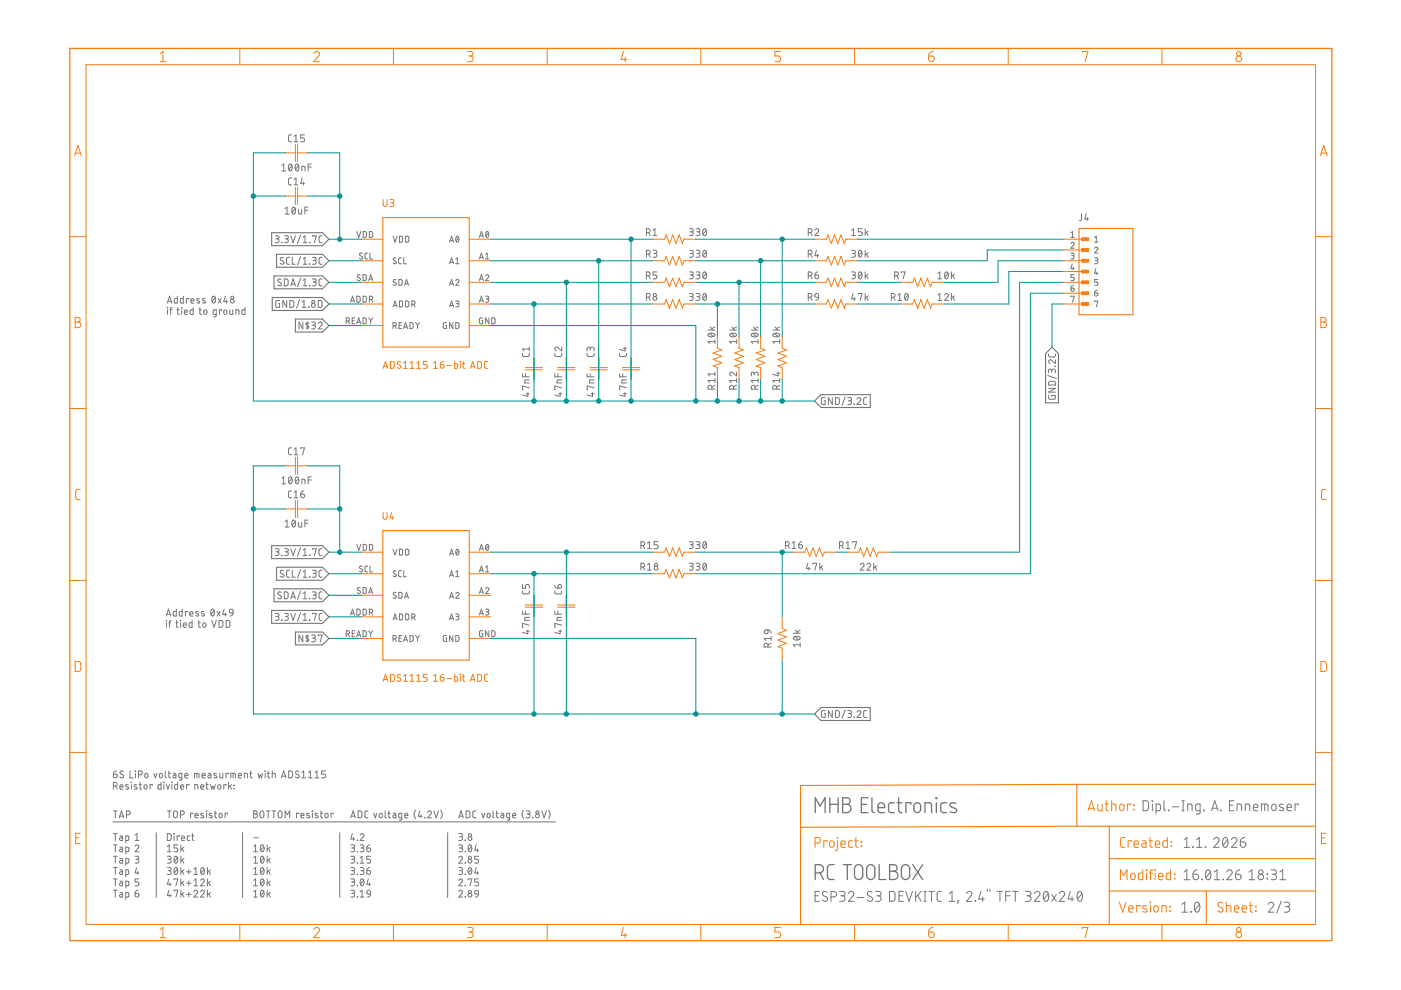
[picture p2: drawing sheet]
<svg xmlns="http://www.w3.org/2000/svg" width="297mm" height="210mm" viewBox="0 0 297 210" stroke-linecap="round" stroke-linejoin="round" font-family="sans-serif">
<g fill="none" stroke="#757575" stroke-width=".21">
<path d="M59.8 35.1l.4-.3v1.4M59.8 36.2h.8M61.3 34.9l.3-.1a.79 .79 0 0 1 .4 .7 .79 .79 0 0 1-.6 .7l-.2-.7zM61.8 37.7l-.4 .1-.2 .3v.9l.2 .2h.4M61.8 28.6h-.4l-.2 .3v1l.2 .1 .4 .1M61.9 35.1l-.7 .8M62.4 39.2h.8M62.4 38.1l.4-.4v1.5M62.4 28.9l.4-.3v1.5M62.4 30.1h.8M62.8 34.9l.2-.1a.86 .86 0 0 1 0 1.4 .91 .91 0 0 1-.2-1.3zM63.3 35.1l-.6 .8"/>
<path d="M64 36.2v-.9l.6 .1 .1 .8M64.1 37.7l-.3 1.2h.8M64.3 38.6v.6M64.6 28.6h-.8v.7h.4a.41 .41 0 0 1 .4 .4 .41 .41 0 0 1-.4 .4h-.4M65.3 35.4h.7M66 34.8h-.7v1.4M58.4 50h.6l.2 .2-.2 .4h-.5M58.8 50.6a.41 .41 0 0 1 .4 .4 .41 .41 0 0 1-.4 .5h-.4M59.6 59.3l-.5-.1-.2 .3 .2 .3 .4 .2a.4 .4 0 0 1 0 .6 .4 .4 0 0 1-.6-.2M59.8 51.4h.1M60.1 54.7a.37 .37 0 0 0-.5-.1 .37 .37 0 0 0 0 .6l.4 .2a.39 .39 0 0 1 0 .6 .39 .39 0 0 1-.6-.2M60.3 59.1l.5 .1 .3 .2v.9l-.3 .3h-.5z"/>
<path d="M60.3 50h.7l.1 .2-.1 .4h-.5M60.5 44.2l.4-.3v1.5M60.5 45.4h.8M60.7 50.6a.41 .41 0 0 1 .4 .4 .41 .41 0 0 1-.4 .5h-.4M61.4 54.6h-.5l-.2 .3 .1 .9 .1 .2h.5M61.7 50l.4 1.5 .5-1.5M62 54.6v1.4h.6M62 44l.1-.1a.77 .77 0 0 1 .6 .7 .77 .77 0 0 1-.4 .8 .91 .91 0 0 1-.3-1.4zM62.6 44.2l-.7 .9M63.3 44.4v.7l.2 .3h.5v-1M63.7 54.4l-.6 1.8M63.7 59l-.6 1.8"/>
<path d="M63.7 49.8l-.6 1.8M64.3 50.3l.4-.3v1.5M64.3 54.9l.4-.3v1.4M64.3 59.5l.4-.4v1.5M64.3 56h.8M64.3 51.5h.8M64.6 44.6h.7M65.3 43.9h-.7v1.5M65.6 51.4l.1 .1zM65.6 55.9l.1 .1zM66.2 54.6h.7l.1 .2-.1 .4h-.5M66.2 59.1l.7 .1 .1 .2-.1 .4h-.5"/>
<path d="M66.2 50.1v-.1h.9l-.4 1.5M66.7 55.2a.41 .41 0 0 1 .4 .4 .41 .41 0 0 1-.4 .4h-.5M66.7 59.8a.4 .4 0 0 1 .4 .4 .4 .4 0 0 1-.4 .4h-.5M68.3 54.6h-.5l-.2 .3 .1 .9 .1 .2h.5M68.3 59.1l-.5 .1-.2 .3 .1 .9 .1 .2h.5M68.3 50h-.5l-.2 .3 .1 .9 .1 .2 .5 .1M75.6 49.1l.5 1.2 .4-1.2M76.4 58.3a.32 .32 0 0 0-.5 0 .32 .32 0 0 0 0 .5l.4 .2a.34 .34 0 0 1-.1 .5 .34 .34 0 0 1-.5-.2M76.8 53.8l-.4-.1-.2 .2 .6 .5a.34 .34 0 0 1-.1 .5 .34 .34 0 0 1-.5-.2M77 58.2l.4 .1 .2 .1v.9l-.2 .2h-.4zM77 49.1h.5l.2 .2v.7l-.2 .3h-.5zM77.9 53.7h-.4l-.1 .2v.8l.5 .2"/>
<path d="M78.2 59.5l.4-1.3 .4 1.3M78.3 59.2h.6M78.3 49.1h.5l.2 .2v.8l-.2 .2h-.5zM78.4 53.7v1.2h.6M83.3 50.1l.5 1.3 .4-1.3M84 54.8l-.5-.1-.1 .2 .5 .5a.35 .35 0 0 1-.1 .5 .35 .35 0 0 1-.5-.1M84 59.4a.32 .32 0 0 0-.5-.1 .32 .32 0 0 0 0 .5l.4 .2a.35 .35 0 0 1-.1 .5 .35 .35 0 0 1-.5-.2M84.6 59.2l.4 .1 .2 .2v.8l-.2 .2h-.4zM84.7 50.1h.5l.1 .2 .1 .7-.2 .3-.5 .1zM85.1 54.7h-.4l-.2 .2v.9l.6 .1M85.6 54.7v1.2h.6M86 50.1h.5l.2 .2v.8l-.2 .2-.5 .1z"/>
<path d="M95.3 51.4l.4-1.3 .5 1.3M95.3 55.9l.4-1.2 .5 1.2M95.4 51h.7M95.4 55.6h.7M96.6 59.5a.34 .34 0 0 1 .5-.2 .34 .34 0 0 1 .1 .5l-.6 .7h.7M96.6 55.9h.7M96.6 54.9l.4-.2v1.2M96.8 50.2l.1-.1a.64 .64 0 0 1 .4 .6 .64 .64 0 0 1-.4 .6l-.3-.6zM97.2 50.4l-.5 .7M101.6 50.3l.5-1.2 .4 1.2M101.6 54.9l.5-1.2 .4 1.2M101.6 59.5l.5-1.3 .4 1.3"/>
<path d="M101.7 59.2h.7M101.7 50h.7M101.7 54.6h.7M103 58.5a.35 .35 0 0 1 .5-.2 .35 .35 0 0 1 0 .5l-.5 .7h.7M103 53.9l.3-.2v1.2M103 54.9h.7M103.1 49.2l.1-.1a.62 .62 0 0 1 .5 .6 .62 .62 0 0 1-.5 .6l-.2-.6zM103.6 49.4l-.6 .7M137.1 49.3h.4a.41 .41 0 0 0 .4-.4 .41 .41 0 0 0-.4-.4h-.4v1.5M137.1 53.9h.4a.41 .41 0 0 0 .4-.4 .41 .41 0 0 0-.4-.4h-.4v1.4M137.1 58.5h.4a.4 .4 0 0 0 .4-.4 .4 .4 0 0 0-.4-.4h-.4v1.4M137.5 49.3l.4 .7"/>
<path d="M137.5 53.9l.4 .6M137.5 58.5l.4 .6M138.5 53.1h.4l.4 .2-.2 .4h-.5M138.5 50h.8M138.5 48.8l.4-.3v1.5M138.9 53.7a.41 .41 0 0 1 .4 .4 .41 .41 0 0 1-.4 .4h-.4M139.3 57.7h-.8v.6h.4a.42 .42 0 0 1 .4 .4 .42 .42 0 0 1-.4 .4h-.4M146.2 48.5h.6l.2 .2-.2 .4h-.5M146.2 53.1h.6l.2 .2-.2 .4h-.5M146.2 57.7h.6l.2 .2-.2 .4h-.5M146.6 49.1a.4 .4 0 0 1 .4 .5 .4 .4 0 0 1-.4 .4h-.4M146.6 53.7a.41 .41 0 0 1 .4 .4 .41 .41 0 0 1-.4 .4h-.4"/>
<path d="M146.6 58.3a.41 .41 0 0 1 .4 .4 .41 .41 0 0 1-.4 .4h-.4M147.6 48.5h.5l.3 .2-.2 .4h-.5M147.6 53.1h.5l.3 .2-.2 .4h-.5M147.6 57.7h.6l.2 .2-.2 .4h-.5M148 49.1a.4 .4 0 0 1 .4 .5 .4 .4 0 0 1-.4 .4h-.4M148 53.7a.41 .41 0 0 1 .4 .4 .41 .41 0 0 1-.4 .4h-.4M148 58.3a.41 .41 0 0 1 .4 .4 .41 .41 0 0 1-.4 .4h-.4M149.2 48.6l.2-.1a.86 .86 0 0 1 0 1.5 .88 .88 0 0 1-.2-1.4zM149.2 53.2l.2-.1a.88 .88 0 0 1 0 1.4 .91 .91 0 0 1-.2-1.3zM149.2 57.7h.2a.86 .86 0 0 1 0 1.4 .91 .91 0 0 1-.2-1.4zM149.7 48.8l-.6 .8M149.7 53.4l-.6 .8"/>
<path d="M149.7 58l-.6 .8M171.4 49.3h.4a.41 .41 0 0 0 .4-.4 .41 .41 0 0 0-.4-.4h-.4v1.5M171.4 53.9h.4a.41 .41 0 0 0 .4-.4 .41 .41 0 0 0-.4-.4h-.4v1.4M171.4 58.5h.4a.4 .4 0 0 0 .4-.4 .4 .4 0 0 0-.4-.4h-.4v1.4M171.9 49.3l.3 .7M171.9 53.9l.3 .6M171.9 58.5l.3 .6M172.8 48.8a.4 .4 0 0 1 .5-.3 .4 .4 0 0 1 .2 .6l-.7 .9h.8M172.8 58.3h.4a.41 .41 0 0 1 .4 .4 .41 .41 0 0 1-.4 .4 .41 .41 0 0 1-.4-.4zM173.1 53.1l-.3 1.1h.8M173.3 53.9v.6M173.4 57.7l-.5 .2-.1 .4"/>
<path d="M180.6 53.1h.6l.2 .2-.2 .4h-.5M180.6 57.7h.6l.2 .2-.2 .4h-.5M180.6 48.8l.4-.3v1.5M180.6 50h.8M181 53.7a.41 .41 0 0 1 .4 .4 .41 .41 0 0 1-.4 .4h-.4M181 58.3a.41 .41 0 0 1 .4 .4 .41 .41 0 0 1-.4 .4h-.4M182.1 53.2l.3-.1a.88 .88 0 0 1 0 1.4 .93 .93 0 0 1-.3-1.3zM182.1 57.7h.3a.86 .86 0 0 1 0 1.4 .93 .93 0 0 1-.3-1.4zM182.7 53.4l-.6 .8M182.7 58l-.6 .8M182.8 48.5h-.8v.6h.5a.41 .41 0 0 1 .3 .5 .41 .41 0 0 1-.3 .4h-.5M183.4 48.5v1.5"/>
<path d="M183.4 53.1v1.4M183.4 57.7v1.4M183.7 49.3l.4 .7M183.7 53.8l.4 .7M183.7 58.4l.4 .7M184.1 49l-.7 .5M184.1 53.6l-.7 .5M184.1 58.1l-.7 .5M189.7 58.5h.4a.4 .4 0 0 0 .4-.4 .4 .4 0 0 0-.4-.4h-.4v1.4M190.2 58.5l.3 .6M191.1 57.8v-.1h.8l-.4 1.4M198.9 59.1h.8"/>
<path d="M198.9 58l.4-.3v1.4M200.4 57.7h.3a.86 .86 0 0 1 0 1.4 .93 .93 0 0 1-.3-1.4zM201 58l-.7 .8M201.7 57.7v1.4M202 58.4l.4 .7M202.4 58.1l-.7 .5M227.1 51.6a.34 .34 0 0 1 .4-.2 .34 .34 0 0 1 .1 .5l-.5 .7h.7M227.1 53.7h.5l.1 .2-.1 .3h-.4M227.1 50.3h.7M227.1 49.4l.3-.3v1.2M227.3 55.9l-.2 1h.7M227.4 54.2a.35 .35 0 0 1 .4 .4 .35 .35 0 0 1-.4 .3h-.3"/>
<path d="M227.5 56.6v.6M227.8 58.2h-.7v.6h.4a.35 .35 0 0 1 .3 .4 .35 .35 0 0 1-.3 .3h-.4M229.3 45.3v1.3l-.5 .2M230.3 45.3l-.3 1.1h.8M230.5 46.1v.7M232.1 52.7a.34 .34 0 0 1 .5-.3 .34 .34 0 0 1 .1 .5l-.6 .7h.7M232.1 54.7h.5l.2 .2-.2 .3h-.4M232.1 51.4h.7M232.1 50.4l.3-.3v1.3M232.3 57l-.2 .9h.7M232.4 55.2a.35 .35 0 0 1 .4 .4 .35 .35 0 0 1-.4 .3h-.3M232.6 57.7v.5"/>
<path d="M232.8 59.2h-.7v.6h.4a.36 .36 0 0 1 .3 .3 .36 .36 0 0 1-.3 .4h-.4M35.5 64.3l.5-1.5 .4 1.5M35.5 65.2l.1 .1zM35.5 65.7v1M35.6 63.9h.7M36 65.7h.5M36.5 65.2l-.3 .1v1.4M37.5 65.7h.5M37.6 62.8v1.5l-.6-.1v-.8l.6-.1M37.7 65.2v1.2l.3 .3M38.5 65.2l.1 .1zM38.5 65.7v1"/>
<path d="M38.9 62.8v1.5l-.6-.1-.1-.8 .7-.1M39.1 66.2h.7a.34 .34 0 0 0-.3-.5 .34 .34 0 0 0-.4 .3l.1 .6 .6 .1M40 63.5v-.2h-.5v1M40.5 63.8h.6a.34 .34 0 0 0-.2-.5 .34 .34 0 0 0-.4 .3l.1 .6 .5 .1M41 65.2v1.5h-.6l-.1-.3v-.6l.1-.1h.6M42.2 65.7h.5M42.3 63.4l-.5-.1-.1 .2 .6 .4v.3h-.6M42.4 65.2v1.2l.3 .3M43.2 65.9l.3-.2 .3 .2v.7l-.3 .1-.3-.2zM43.5 63.4l-.5-.1-.1 .2 .6 .4 .1 .3h-.7M45.1 62.9l.2-.1a.79 .79 0 0 1 .4 .8 .79 .79 0 0 1-.5 .6l-.3-.7zM45.6 63.1l-.6 .8"/>
<path d="M45.8 66.7l-.5-.1-.1-.7 .1-.2h.5v1.2l-.1 .2-.4 .1M46.2 63.3l.7 1M46.9 63.3l-.7 1M47 65.8v-.1h-.5v1M47.6 65.8l.2-.1 .3 .2v.6l-.3 .2-.3-.2zM47.8 62.8l-.4 1.1h.9M48 63.6v.7M48.7 65.7v.8l.3 .2h.4v-1M50 66.7v-1l.7 .1v.9M51.9 65.2v1.5h-.5l-.1-.3 .1-.6 .5-.1M59.3 63.7h-.6l-.2 .2v1l.2 .3h.6v-.8h-.3M60.8 63.7v1.5l-.8-1.5v1.5"/>
<path d="M61.5 63.7l.5 .1 .3 .2v.8l-.3 .4h-.5zM61.7 60.6l.4-1.5 .5 1.5M61.8 60.2h.7M63.5 63.5l-.6 1.8M64.1 65.2h.8M64.1 64l.4-.3v1.5M64.2 68.3v1.4l-.8-1.4v1.4M64.3 60.6h.8M65.2 68.3v1.4M65.4 65.1l.1 .1zM65.5 68.5l-.3-.1-.3 .2v.2l.6 .5-.2 .3-.5-.1M65.6 60.5l.1 .1z"/>
<path d="M66.1 68.3h.5l.3 .2-.2 .4h-.5M66.5 68.9a.4 .4 0 0 1 .4 .4 .4 .4 0 0 1-.4 .4h-.4M67.5 63.7l.6 .1 .2 .2v.9l-.2 .3h-.6zM67.5 68.6a.4 .4 0 0 1 .5-.3 .4 .4 0 0 1 .2 .6l-.7 .8h.8M73.4 68.1h.3a.35 .35 0 0 0 .4-.4 .35 .35 0 0 0-.4-.3h-.3v1.2M73.8 68.1l.3 .5M74.3 64.1l.4-1.3 .5 1.3M74.4 63.8h.7M74.7 67.9h.4M75.2 67.4h-.5v1.2h.5M75.6 68.6l.5-1.2 .4 1.2M75.7 62.8h.5l.1 .2v.9l-.1 .2h-.5z"/>
<path d="M75.7 68.3h.7M77 67.4h.4l.2 .2v.8l-.2 .2h-.4zM77 62.8h.5l.2 .2v.9l-.2 .2h-.5zM78.2 67.4l.4 .6M78.3 63.5h.4a.35 .35 0 0 0 .3-.3 .35 .35 0 0 0-.3-.4h-.4v1.3M78.6 68v.6M78.7 63.5l.3 .6M79 67.4l-.4 .6M83.3 69.1h.4a.35 .35 0 0 0 .3-.4 .35 .35 0 0 0-.3-.3h-.4v1.3M83.3 65.1l.5-1.3 .4 1.3M83.4 64.8h.7M83.8 69.1l.2 .6"/>
<path d="M84.6 69h.4M84.7 63.8h.5l.1 .2 .1 .7-.2 .3-.5 .1zM85.2 68.4h-.6v1.3h.6M85.6 69.7l.4-1.3 .4 1.3M85.7 69.3h.6M85.8 60.5l.4-1.3 .4 1.3M85.9 60.2h.6M86 63.8h.5l.2 .2v.9l-.2 .1-.5 .1zM86.9 68.4h.5l.2 .2v.8l-.2 .2-.5 .1zM87.3 64.5h.4a.35 .35 0 0 0 .3-.3 .35 .35 0 0 0-.3-.4h-.4v1.3M87.7 64.5l.3 .6M88.1 68.4l.4 .6"/>
<path d="M88.5 69v.7M88.9 68.4l-.4 .6M94.7 68.4l-.7 .1v.9l.2 .2 .5 .1v-.7h-.2M95.3 60.5l.4-1.3 .5 1.3M95.3 65.1l.4-1.3 .5 1.3M95.4 60.2h.7M95.4 64.8h.7M96 68.4v1.3l-.7-1.3v1.3M96.6 63.8h.6l.1 .2-.1 .3-.4 .1M96.6 68.4h.5l.2 .2v.7l-.2 .3-.5 .1zM97 64.4a.35 .35 0 0 1 .3 .3 .35 .35 0 0 1-.3 .4h-.4M101.6 64.1l.5-1.3 .4 1.3"/>
<path d="M101.7 63.8h.7M102.3 67.4l-.6 .1-.1 .9 .2 .2h.5v-.7h-.2M103 62.8h.5l.1 .2v.3l-.5 .1M103.3 63.4a.35 .35 0 0 1 .4 .3 .35 .35 0 0 1-.4 .4h-.3M103.7 67.4v1.2l-.7-1.2v1.2M104.3 67.4h.5l.1 .2v.8l-.1 .2h-.5zM110.8 74.9v.5l.3 .2h.9l.2-.2v-.5M110.8 79.2v.7h1.4M111.4 79.2v.7M112.2 73.6v.8M112.2 74h-1.4l.3 .4M117.6 74.9v.5l.4 .2h.9l.2-.2v-.5"/>
<path d="M117.6 79.2v.7h1.5M118.3 79.2v.7M119.1 73.6v.8l-.8-.7a.4 .4 0 0 0-.7 .1 .4 .4 0 0 0 .4 .6M124.5 74.9v.5l.3 .2h1l.2-.3v-.4M124.5 79.2v.7h1.5M125.1 74a.41 .41 0 0 1 .5-.4 .41 .41 0 0 1 .4 .4v.4M125.1 74.3v-.5l-.4-.2-.2 .3v.5M125.1 79.2v.7M131.4 74.9v.5l.3 .2h.9l.2-.2v-.5M131.4 79.2v.7h1.4M132 79.2v.7M132.2 73.9h.6"/>
<path d="M132.5 73.6v.8l-1.1-.3M137.1 63h.4a.4 .4 0 0 0 .4-.4 .4 .4 0 0 0-.4-.4h-.4v1.5M137.5 63l.4 .7M146.2 62.2l.6 .1 .2 .2-.2 .3-.5 .1M146.6 62.9a.4 .4 0 0 1 .4 .4 .4 .4 0 0 1-.4 .4h-.4M147.6 62.2l.6 .1 .2 .2-.2 .3-.5 .1M148 62.9a.4 .4 0 0 1 .4 .4 .4 .4 0 0 1-.4 .4h-.4M149.2 62.3l.2-.1a.86 .86 0 0 1 0 1.5 .91 .91 0 0 1-.2-1.4zM149.7 62.5l-.6 .9M150.1 70h1.5M150.2 70.8a.92 .92 0 0 1 1.4 .2 .79 .79 0 0 1-.8 .4 .79 .79 0 0 1-.7-.5zM150.5 70.7l.8 .7"/>
<path d="M150.6 69.3l.5 .7M151.6 72.4h-1.5l.4 .4M151.6 72v.8M151.6 78.9v.8M151.6 69.3l-.7 .4M151.6 79.3h-1.5l.4 .4M154.7 70h1.5M154.8 70.8a.95 .95 0 0 1 1.4 .2 .86 .86 0 0 1-1.5 0zM155 70.7l.8 .7M155.2 69.3l.5 .7M156.2 78.9v.8l-.9-.7a.4 .4 0 0 0-.6 .1 .4 .4 0 0 0 .3 .6M156.2 72.4h-1.5l.3 .4"/>
<path d="M156.2 72v.8M156.2 69.3l-.7 .4M159.3 70h1.4M159.4 70.8a.83 .83 0 0 1 1.3 .3 .91 .91 0 0 1-1.4-.1zM159.6 70.7l.8 .7M159.8 69.3l.5 .7M159.9 79.3a.41 .41 0 0 1 .4-.4 .41 .41 0 0 1 .4 .4v.4M159.9 79.5v-.4l-.4-.2-.2 .2v.6M160.7 72.4h-1.4l.3 .4M160.7 72v.8M160.7 69.3l-.7 .4M163.9 70h1.4"/>
<path d="M163.9 70.8a.83 .83 0 0 1 1.4 .3 .91 .91 0 0 1-1.4-.1zM164.2 70.7l.8 .7M164.3 69.3l.5 .7M164.7 79.1h.6M165 78.9v.8l-1.1-.3M165.3 72.4h-1.4l.3 .4M165.3 72v.8M165.3 69.3l-.7 .4M171.4 63h.4a.4 .4 0 0 0 .4-.4 .4 .4 0 0 0-.4-.4h-.4v1.5M171.9 63l.3 .7M172.9 62.3h.6l.1 .7-.7-.1-.1-.3zM173.6 63l-.1 .4-.6 .3"/>
<path d="M180.9 62.2l-.3 1.2h.8M181.1 63v.7M182 62.4v-.2h.8l-.4 1.5M183.4 62.2v1.5M183.7 63l.4 .7M184.1 62.7l-.7 .5M189 63h.4a.4 .4 0 0 0 .4-.4 .4 .4 0 0 0-.4-.4h-.4v1.5M189.5 63l.3 .7M190.4 63.7h.8M190.4 62.5l.4-.3v1.5M192 62.3l.2-.1a.79 .79 0 0 1 .4 .8 .79 .79 0 0 1-.5 .7l-.3-.8zM192.5 62.5l-.6 .9"/>
<path d="M198.9 63.7h.8M198.9 62.5l.4-.3v1.5M200.3 62.5a.4 .4 0 0 1 .6-.2 .4 .4 0 0 1 .1 .6l-.7 .8h.8M201.7 62.2v1.5M202 63l.4 .7M202.4 62.7l-.7 .5M222.1 79.6l1.8 .6M222.3 75v.5l.3 .2h1l.2-.2v-.5M223 78.7a.4 .4 0 0 1 .4-.4 .4 .4 0 0 1 .4 .4v.4M223 78.9l-.1-.5-.3-.1-.3 .1v.7M223.8 77.6h.1M223.8 76.3v.8l-.8-.7a.4 .4 0 0 0-.7 .1 .4 .4 0 0 0 .3 .6"/>
<path d="M227.1 61.1h.4a.34 .34 0 0 1 .2 .4 .34 .34 0 0 1-.3 .3 .34 .34 0 0 1-.3-.4zM227.1 62.9v-.1h.7l-.4 1.3M227.6 60.5l-.4 .2-.1 .4M232.1 62.1h.4a.35 .35 0 0 1 .3 .4 .35 .35 0 0 1-.4 .3 .35 .35 0 0 1-.3-.4zM232.1 64v-.2h.7l-.4 1.3M232.6 61.5l-.4 .3-.1 .3M61.8 95h-.4l-.2 .3v.9l.2 .2h.4M62.4 95.3l.4-.3v1.4M62.4 96.4h.8M63.8 95.1v-.1h.8l-.4 1.4M111.6 83.5h.6M111.9 83.2v.9l-1.1-.4"/>
<path d="M112.2 80.6h-.8l-.1 .2v.4h.9M112.2 82.2l-1.4-.4v.8h.1M118.4 83.5h.7M118.8 83.2v.9l-1.2-.4M119.1 80.6h-.9l-.1 .2v.4h1M119.1 82.2l-1.5-.4v.8h.2M125.3 83.5h.7M125.6 83.2v.9l-1.1-.4M126 80.6h-.9l-.1 .2v.4h1M126 82.2l-1.5-.4v.8h.2M132.2 83.5h.6M132.5 83.2v.9l-1.1-.4"/>
<path d="M132.8 80.6h-.8l-.2 .2v.4h1M132.8 82.2l-1.4-.4v.8h.1M150.9 82.5v-.4a.41 .41 0 0 0-.4-.4 .41 .41 0 0 0-.4 .4v.4h1.5M151.6 80.3v.8M151.6 81.7l-.7 .3M151.6 80.7h-1.5l.4 .4M155.5 82.5v-.4a.41 .41 0 0 0-.4-.4 .41 .41 0 0 0-.4 .4v.4h1.5M156.2 80.3v.8M156.2 80.7h-1.5l.3 .4M156.2 81.7l-.7 .3M160.1 82.5v-.4a.4 .4 0 0 0-.4-.4 .4 .4 0 0 0-.4 .4v.4h1.4M160.7 80.3v.8"/>
<path d="M160.7 80.7h-1.4l.3 .4M160.7 81.7l-.6 .3M164.7 82.5v-.4a.4 .4 0 0 0-.4-.4 .4 .4 0 0 0-.4 .4v.4h1.4M165.3 80.3v.8M165.3 80.7h-1.4l.3 .4M165.3 81.7l-.6 .3M175 84.3h-.7l-.1 .2-.1 .9 .2 .3 .7 .1v-.8h-.3M176.5 84.3v1.5l-.9-1.5v1.5M177.1 84.3h.6l.2 .3 .1 .8-.3 .3-.6 .1zM179.2 84.1l-.7 1.8M179.7 84.3h.7l.1 .3-.1 .3-.5 .1M180.1 85a.4 .4 0 0 1 .5 .4 .4 .4 0 0 1-.5 .4h-.4"/>
<path d="M181.1 85.7l.1 .1zM181.7 84.6a.41 .41 0 0 1 .6-.3 .41 .41 0 0 1 .1 .7l-.7 .8h.8M183.7 84.3h-.4l-.2 .3v1l.2 .1 .4 .1M222.3 83.8v.7l.2 .1h1l.3-.1v-.7h-.8v.3M222.3 82.3h1.5l-1.5 .8h1.5M222.4 80.9h1.1l.3 .2v.5h-1.5zM58.4 116.3h.4l.4 .3-.2 .3-.5 .1M58.8 117a.4 .4 0 0 1 .4 .4 .4 .4 0 0 1-.4 .4h-.4M59.8 117.7h.1M59.8 101.5l.4-.4v1.5M59.8 102.6h.8M60.3 116.3l.7 .1 .1 .2-.1 .3-.5 .1"/>
<path d="M60.5 110.6l.4-.3v1.4M60.5 111.7h.8M60.7 117a.4 .4 0 0 1 .4 .4 .4 .4 0 0 1-.4 .4h-.4M61.3 101.2l.3-.1a.88 .88 0 0 1 0 1.5 .93 .93 0 0 1-.3-1.4zM61.7 116.3l.4 1.5 .5-1.5M61.8 104.1h-.4l-.2 .3v1l.2 .1 .4 .1M61.9 101.5l-.7 .8M62 110.4l.3-.1a.86 .86 0 0 1 0 1.4 .93 .93 0 0 1-.3-1.3zM62.4 104.4l.4-.3v1.5M62.4 105.6h.8M62.6 110.6l-.7 .8M62.8 101.2l.2-.1a.88 .88 0 0 1 0 1.5 .91 .91 0 0 1-.2-1.4z"/>
<path d="M63.3 101.5l-.6 .8M63.3 110.8v.8l.2 .1h.5v-.9M63.7 116.2l-.6 1.8M63.8 104.8h.4a.41 .41 0 0 1 .4 .4 .41 .41 0 0 1-.5 .4 .41 .41 0 0 1-.3-.4zM64 102.6v-1l.6 .1 .1 .9M64.3 116.7l.4-.4v1.5M64.3 117.8h.8M64.4 104.1l-.4 .1-.2 .6M64.6 110.9h.7M65.3 110.3h-.7v1.4M65.3 101.8h.7M65.6 117.7l.1 .1z"/>
<path d="M66 101.1h-.7v1.5M66.2 116.5v-.2h.9l-.4 1.5M68.3 116.3l-.5 .1-.2 .3 .1 .9 .1 .2h.5M75.6 115.4l.5 1.3 .4-1.3M77 115.4l.5 .1 .2 .2v.6l-.2 .4h-.5zM78.3 115.4l.5 .1 .2 .2v.8l-.2 .2h-.5zM83.3 116.4l.5 1.3 .4-1.3M84.7 116.4l.5 .1 .1 .1 .1 .7-.2 .4h-.5zM86 116.4l.5 .1 .2 .1v.9l-.2 .2h-.5zM95.3 117.7l.4-1.3 .5 1.3M95.4 117.4h.7M96.8 116.5h.1a.62 .62 0 0 1 .4 .6 .62 .62 0 0 1-.4 .6l-.3-.6z"/>
<path d="M97.2 116.7l-.5 .7M101.6 116.7l.5-1.3 .4 1.3M101.7 116.4h.7M103.1 115.5l.1-.1a.64 .64 0 0 1 .5 .7 .64 .64 0 0 1-.5 .6l-.2-.6zM103.6 115.7l-.6 .7M135.9 115.7h.4a.4 .4 0 0 0 .4-.4 .4 .4 0 0 0-.4-.4h-.4v1.4M136.4 115.7l.3 .6M137.3 116.3h.8M137.3 119.7l.4-.3v1.5M137.3 115.2l.4-.3v1.4M139.5 114.9h-.8v.6h.5a.41 .41 0 0 1 .3 .4 .41 .41 0 0 1-.3 .4h-.5M146.2 119.4l.6 .1 .2 .2-.2 .3-.5 .1"/>
<path d="M146.2 114.9h.6l.2 .2-.2 .4h-.5M146.6 115.5a.4 .4 0 0 1 .4 .4 .4 .4 0 0 1-.4 .4h-.4M147.6 119.4h.5l.3 .3-.2 .3-.5 .1M147.6 114.9h.6l.2 .2-.2 .4h-.5M148 115.5a.4 .4 0 0 1 .4 .4 .4 .4 0 0 1-.4 .4h-.4M149.2 119.5l.2-.1a.86 .86 0 0 1 0 1.5 .89 .89 0 0 1-.2-1.4zM149.2 114.9h.2a.86 .86 0 0 1 0 1.4 .91 .91 0 0 1-.2-1.4zM149.7 119.7l-.6 .9M149.7 115.2l-.6 .8M166.5 115.7h.5a.4 .4 0 0 0 .4-.4 .4 .4 0 0 0-.4-.4h-.5v1.4M167 115.7l.4 .6M167.9 116.3h.9"/>
<path d="M167.9 115.2l.5-.3v1.4M169.4 115.5h.4a.41 .41 0 0 1 .4 .5 .41 .41 0 0 1-.5 .3 .41 .41 0 0 1-.3-.4zM170 114.9l-.4 .1-.2 .5M171.3 119.4l-.4 1.2h.9M172.4 119.6v-.2h.8l-.4 1.5M173.8 119.4v1.5M174.5 119.9l-.7 .5M178 115.7h.4a.4 .4 0 0 0 .4-.4 .4 .4 0 0 0-.4-.4h-.4v1.4M178.5 115.7l.3 .6M179.4 116.3h.8M179.4 115.2l.4-.3v1.4M180.8 115v-.1h.8l-.4 1.4"/>
<path d="M182.4 119.7a.4 .4 0 0 1 .6-.3 .4 .4 0 0 1 .1 .7l-.7 .8h.8M183.8 119.7a.41 .41 0 0 1 .6-.3 .41 .41 0 0 1 .1 .7l-.7 .8h.8M185.3 119.4v1.5M185.9 119.9l-.6 .5M35.2 130.6l.5-1.5 .5 1.5M35.2 131.6h.1zM35.3 132v1M35.4 130.2h.7M35.8 132h.5M36.3 131.6l-.3 .1-.1 1.3M37.3 132h.5M37.4 129.1v1.5h-.5l-.2-.2 .1-.7 .6-.1"/>
<path d="M37.4 131.6v1.2l.4 .2M38.2 131.6h.1zM38.3 132v1M38.6 129.1v1.5h-.5l-.1-.2 .1-.7 .5-.1M38.9 132.5h.6a.34 .34 0 0 0-.2-.5 .34 .34 0 0 0-.4 .4v.5l.6 .1M39.8 129.8v-.2h-.5v1M40.2 130.1h.7a.34 .34 0 0 0-.2-.4 .34 .34 0 0 0-.5 .3l.1 .5 .6 .1M40.7 131.6v1.4h-.5l-.1-.2v-.6l.6-.2M42 132h.5M42 129.7h-.4l-.1 .2 .6 .4v.2l-.2 .1-.4-.1M42.1 131.6v1.2l.4 .2M43.1 132.1l.3-.1 .2 .4v.4l-.2 .2-.3-.1-.1-.2z"/>
<path d="M43.3 129.7h-.5l-.1 .2 .5 .3 .1 .3-.2 .1-.4-.1M44.9 129.2l.2-.1a.88 .88 0 0 1 0 1.5 .93 .93 0 0 1-.2-1.4zM44.9 131.6l.5 1.4 .5-1.4M45.4 129.5l-.7 .8M46 129.6l.7 1M46.4 131.6h.6l.2 .2v1l-.2 .2h-.6zM46.7 129.6l-.7 1M47.5 129.1l-.3 1.2h.8M47.8 130v.6M47.9 131.6h.6l.2 .2v1l-.2 .2h-.6zM48.7 129.3l.3-.2 .3 .2 .1 .7-.7-.1zM49.4 130l-.2 .5-.4 .1"/>
<path d="M58.4 130.1h.6l.2 .2-.2 .4h-.5M58.8 130.7a.41 .41 0 0 1 .4 .4 .41 .41 0 0 1-.4 .4h-.4M59.6 125.6l-.5-.1-.2 .3 .6 .5a.36 .36 0 0 1 .1 .6 .36 .36 0 0 1-.6 0l-.1-.2M59.8 131.4h.1M60.1 121a.37 .37 0 0 0-.5-.1 .37 .37 0 0 0-.1 .6l.6 .3a.4 .4 0 0 1-.2 .6 .4 .4 0 0 1-.5-.2M60.3 125.5h.5l.3 .2v1l-.3 .2-.5 .1zM60.3 130.1h.7l.1 .2-.1 .4h-.5M60.7 130.7a.41 .41 0 0 1 .4 .4 .41 .41 0 0 1-.4 .4h-.4M61.4 120.9h-.5l-.2 .3 .1 1 .6 .2M61.7 127l.4-1.5 .5 1.5M61.7 130.1l.4 1.4 .5-1.4M61.8 126.6h.7"/>
<path d="M62 120.9v1.5h.6M63.7 120.8l-.6 1.7M63.7 125.3l-.6 1.8M63.7 129.9l-.6 1.8M64.2 134.6v1.5l-.8-1.5v1.5M64.3 131.5h.8M64.3 121.2l.4-.3v1.5M64.3 125.8l.4-.3v1.5M64.3 130.4l.4-.3v1.4M64.3 122.4h.8M64.3 127h.8M65.2 134.6v1.5"/>
<path d="M65.5 134.9a.33 .33 0 0 0-.5-.1 .33 .33 0 0 0 0 .5l.4 .2a.33 .33 0 0 1-.1 .5 .33 .33 0 0 1-.5-.1M65.6 131.4l.1 .1zM65.6 122.3l.1 .1zM65.6 126.9l.1 .1zM66.1 134.6l.6 .1 .2 .2-.2 .4h-.5M66.2 120.9h.7l.1 .3-.1 .3-.5 .1M66.2 125.5h.7l.1 .2-.1 .4h-.5M66.2 130.2v-.1h.9l-.4 1.4M66.5 135.3a.4 .4 0 0 1 .4 .4 .4 .4 0 0 1-.4 .4h-.4M66.7 121.6a.41 .41 0 0 1 .4 .4 .41 .41 0 0 1-.4 .4h-.5M66.7 126.1a.41 .41 0 0 1 .4 .4 .41 .41 0 0 1-.4 .5h-.5M67.5 134.8v-.2h.8l-.4 1.5"/>
<path d="M68.3 120.9h-.5l-.2 .3 .1 1 .6 .2M68.3 125.5h-.5l-.2 .3 .1 .9 .1 .2 .5 .1M68.3 130.1h-.5l-.2 .3 .1 .9 .1 .2h.5M73.4 134.4h.3a.35 .35 0 0 0 .4-.3 .35 .35 0 0 0-.4-.4h-.3v1.3M73.8 134.4l.3 .6M74.3 130.4l.4-1.2 .5 1.2M74.4 130.1h.7M74.7 134.3h.4M75.2 133.7h-.5v1.3h.5M75.6 135l.5-1.3 .4 1.3M75.7 129.2h.5l.1 .2v.8l-.1 .2h-.5zM75.7 134.7h.7"/>
<path d="M76.4 124.7a.32 .32 0 0 0-.5-.1 .32 .32 0 0 0 0 .5l.4 .2a.35 .35 0 0 1-.1 .5 .35 .35 0 0 1-.5-.1M76.8 120.1l-.4-.1-.2 .3 .6 .4a.34 .34 0 0 1-.1 .6 .34 .34 0 0 1-.5-.2M77 124.6h.4l.2 .2v.8l-.2 .2h-.4zM77 133.7l.4 .1 .2 .1v.9l-.2 .2h-.4zM77 129.2h.5l.2 .2v.8l-.2 .2h-.5zM77.9 120h-.4l-.1 .3v.8l.5 .2M78.2 125.8l.4-1.2 .4 1.2M78.2 133.7l.4 .6M78.3 125.5h.6M78.3 129.9h.4a.35 .35 0 0 0 .3-.4 .35 .35 0 0 0-.3-.3h-.4v1.2M78.4 120v1.3h.6M78.6 134.3v.7"/>
<path d="M78.7 129.9l.3 .5M79 133.7l-.4 .6M83.3 135.4h.4a.35 .35 0 0 0 .3-.3 .35 .35 0 0 0-.3-.4h-.4v1.3M83.3 131.4l.5-1.2 .4 1.2M83.4 131.1h.7M83.8 135.4l.2 .6M84 121.1a.32 .32 0 0 0-.5 0 .32 .32 0 0 0 0 .4l.4 .3a.34 .34 0 0 1-.1 .5 .34 .34 0 0 1-.5-.2M84 125.7l-.5-.1-.1 .3 .5 .4a.35 .35 0 0 1-.1 .6 .35 .35 0 0 1-.5-.2M84.6 125.6h.4l.2 .2v.8l-.2 .2-.4 .1zM84.6 135.3h.4M84.7 130.2h.5l.1 .2 .1 .7-.2 .3h-.5zM85.1 121l-.4 .1-.2 .2v.8l.6 .2"/>
<path d="M85.2 134.7h-.6v1.3h.6M85.6 136l.4-1.3 .4 1.3M85.6 121v1.3h.6M85.7 135.7h.6M85.8 126.9l.4-1.3 .4 1.3M85.9 126.5h.6M86 130.2h.5l.2 .2v.8l-.2 .2h-.5zM86.9 134.7l.5 .1 .2 .2v.8l-.2 .2h-.5zM87.3 130.9h.4a.35 .35 0 0 0 .3-.4 .35 .35 0 0 0-.3-.3h-.4v1.2M87.7 130.9l.3 .5M88.1 134.7l.4 .6M88.5 135.3v.7"/>
<path d="M88.9 134.7l-.4 .6M94.7 134.7l-.7 .2v.8l.2 .3h.5v-.7h-.2M95.3 126.9l.4-1.3 .5 1.3M95.3 122.3l.4-1.3 .5 1.3M95.3 131.4l.4-1.2 .5 1.2M95.4 126.5h.7M95.4 131.1h.7M95.4 122h.7M96 134.7v1.3l-.7-1.3v1.3M96.6 125.9a.34 .34 0 0 1 .5-.3 .34 .34 0 0 1 .1 .6l-.6 .7h.7M96.6 130.2h.6l.1 .2-.1 .3h-.4M96.6 134.7l.5 .1 .2 .2v.7l-.2 .3h-.5z"/>
<path d="M96.6 121.3l.4-.3v1.3M96.6 122.3h.7M97 130.7a.35 .35 0 0 1 .3 .4 .35 .35 0 0 1-.3 .3h-.4M101.6 121.3l.5-1.3 .4 1.3M101.6 125.8l.5-1.2 .4 1.2M101.6 130.4l.5-1.2 .4 1.2M101.7 130.1h.7M101.7 125.5h.7M101.7 120.9h.7M102.3 133.7l-.6 .2-.1 .8 .2 .3h.5v-.7h-.2M103 124.9a.34 .34 0 0 1 .4-.3 .34 .34 0 0 1 .1 .5l-.5 .7h.7M103 129.2h.5l.1 .2-.1 .3h-.4"/>
<path d="M103 120.3l.3-.3v1.3M103 121.3h.7M103.3 129.7a.35 .35 0 0 1 .4 .4 .35 .35 0 0 1-.4 .3h-.3M103.7 133.7v1.3l-.7-1.3v1.3M104.3 133.7l.5 .1 .1 .1v.9l-.1 .2h-.5zM110.8 125.3v.4l.3 .2h.9l.2-.2v-.4M110.8 123.9v.8h.6v-.5a.41 .41 0 0 1 .4-.3 .41 .41 0 0 1 .4 .3v.5M110.8 129.6v.6h1.4M111.4 129.6v.6M111.6 133.8h.6M111.9 133.6v.8l-1.1-.3M112.2 130.9h-.8l-.1 .2v.4h.9"/>
<path d="M112.2 132.6l-1.4-.4v.8h.1M117.6 125.3v.4l.4 .2h.9l.2-.2v-.4M117.6 124.1l.3 .5 .4 .1M117.6 129.6v.6h1.5M118.3 129.6v.6M118.4 124a.41 .41 0 0 1 .6 .2 .41 .41 0 0 1-.3 .5h-.4zM118.4 133.8h.7M118.8 133.6v.8l-1.2-.3M119.1 130.9h-.9l-.1 .2v.4h1M119.1 132.6l-1.5-.4v.8h.2M135.9 120.2h.4a.41 .41 0 0 0 .4-.4 .41 .41 0 0 0-.4-.4h-.4v1.5M136.4 120.2l.3 .7"/>
<path d="M137.3 120.9h.8M146.6 120.1a.4 .4 0 0 1 .4 .4 .4 .4 0 0 1-.4 .4h-.4M148 120.1a.4 .4 0 0 1 .4 .4 .4 .4 0 0 1-.4 .4h-.4M162.1 133.7l.7-.1v.4a.41 .41 0 0 1-.5 .3 .41 .41 0 0 1-.2-.6zM162.8 137.2v-.4a.41 .41 0 0 0-.4-.4 .41 .41 0 0 0-.4 .4v.4h1.5M162.8 133.6l.4 .1 .3 .5M163.5 136.4l-.7 .3M163.5 135.4h-1.5l.3 .4M163.5 135v.8M168.2 134.3h1.5M168.3 135.1a.9 .9 0 0 1 1.4 .2 .86 .86 0 0 1-1.5 0zM168.5 135l.8 .6"/>
<path d="M168.7 133.6l.5 .7M169.7 136.7h-1.5l.3 .4M169.7 136.3v.8M169.7 133.6l-.7 .4M171.5 120.2v.7M174.1 120.2l.4 .7M185.5 120.2l.4 .7M175 150.7h-.7l-.1 .2-.1 .9 .2 .3h.7v-.8h-.3M176.5 150.7v1.4l-.9-1.4v1.4M177.1 150.7h.6l.2 .2 .1 .8-.3 .4h-.6zM179.2 150.5l-.7 1.8M179.7 150.7h.7l.1 .2-.1 .4h-.5"/>
<path d="M180.1 151.3a.41 .41 0 0 1 .5 .4 .41 .41 0 0 1-.5 .4h-.4M181.1 152l.1 .1zM181.7 151a.4 .4 0 0 1 .6-.3 .4 .4 0 0 1 .1 .6l-.7 .8h.8M183.7 150.7h-.4l-.2 .3v.9l.2 .2h.4M24 174.3h93.8M24 164.1h.5a.41 .41 0 0 1 .4 .5 .41 .41 0 0 1-.5 .3 .41 .41 0 0 1-.4-.4zM24 166.7h.4a.41 .41 0 0 0 .4-.4 .41 .41 0 0 0-.4-.4h-.4v1.4M24 171.9h.8M24 176.7h.8M24 179.1h.8M24.4 171.9v1.5M24.4 176.7v1.5"/>
<path d="M24.4 179.1v1.5M24.5 166.7l.3 .6M24.7 163.5l-.5 .2-.2 .4M25.3 173.4l.5-1.5 .4 1.5M25.4 173h.7M25.4 166.8h.7a.34 .34 0 0 0-.3-.4 .34 .34 0 0 0-.4 .3l.2 .6h.5M25.4 177.2h.4l.2 .3v.7h-.5l-.1-.5 .6-.1M25.4 179.6h.4l.2 .3v.7h-.5l-.2-.2 .1-.3 .6-.1M26.1 163.6l-.1-.1a.34 .34 0 0 0-.5 .1 .34 .34 0 0 0 .1 .5l.5 .2a.4 .4 0 0 1-.1 .6 .4 .4 0 0 1-.6-.2M26.7 178.2l.5-.1v-.9h-.5v1.5M26.8 172.7h.4a.4 .4 0 0 0 .4-.4 .4 .4 0 0 0-.4-.4h-.4v1.5M27.2 166.4l-.4-.1-.2 .3 .6 .3 .1 .3-.7 .1"/>
<path d="M27.6 163.5v1.4h.6M27.8 165.9h.1zM27.9 166.3v1M28.6 179.5a.4 .4 0 0 1 .6-.3 .4 .4 0 0 1 .1 .6l-.7 .8h.8M28.6 178.2h.8M28.6 177.1l.4-.4v1.5M28.7 163.5l.1 .1zM28.7 164v.9M29 166.4l-.4-.1-.2 .3 .6 .3 .1 .3-.7 .1M29.4 164.3h.4a.4 .4 0 0 0 .4-.4 .4 .4 0 0 0-.4-.4h-.4v1.4M29.5 166.3h.5M29.7 165.9v1.2l.3 .2"/>
<path d="M30.7 166.4h.2l.3 .1v.5l-.3 .3-.3-.1zM30.8 164h.3l.2 .3v.4l-.2 .2-.4-.2zM32.3 166.5v-.2h-.5v1M32.6 164l.3 .9 .4-.9M33.1 176.6v13.7M33.9 164h.3l.2 .1v.6l-.2 .2h-.3l-.1-.3zM34.1 165.9v1.4h-.5l-.1-.2v-.6l.6-.2M34.7 165.9h.1zM34.8 166.3v1M35 163.5v1.2l.3 .2M35.3 166.3l.3 1 .3-1M35.5 176.7l.5 .1 .3 .2v.8l-.3 .4h-.5z"/>
<path d="M35.5 171.9h.8M35.5 179.5l.4-.4v1.5M35.6 164h.5M35.8 163.5v1.3l.3 .1M35.9 171.9v1.5M36.4 165.9h.1zM36.4 166.3v1M36.7 164h.4l.2 .2v.7h-.5l-.1-.4 .6-.1M36.9 176.7l.1 .1zM36.9 172h.6l.1 1a.41 .41 0 0 1-.4 .4 .41 .41 0 0 1-.4-.4zM36.9 177.2v1M37.7 165.9v1.4h-.5l-.2-.2v-.6l.7-.2"/>
<path d="M37.7 179.1h-.8v.7h.5a.41 .41 0 0 1 .3 .4 .41 .41 0 0 1-.3 .4h-.5M38 177.4v-.2h-.5v1M38.3 172.7h.4a.4 .4 0 0 0 .4-.4 .4 .4 0 0 0-.4-.4h-.4v1.5M38.3 166.8h.6a.34 .34 0 0 0-.2-.4 .34 .34 0 0 0-.4 .3l.1 .6h.5M38.4 179.1v1.5M38.5 177.7h.6a.34 .34 0 0 0-.2-.5 .34 .34 0 0 0-.4 .3v.6l.6 .1M38.6 164.9l-.7-.1v-.6l.2-.2h.5v1.2l-.2 .2h-.4M38.6 179.9l.4 .7M39 179.6l-.6 .5M39.2 164.4h.6a.34 .34 0 0 0-.2-.4 .34 .34 0 0 0-.4 .3l.1 .6h.5M40 166.5v-.2h-.4v1M40.3 177.2h-.5l-.1 .3 .1 .6 .5 .1"/>
<path d="M40.7 177.2h.4M40.8 176.7v1.4l.3 .1M40.9 172.6v-.2h-.5v1M41.2 164.9v-.9h.9l.1 .9M41.3 167.3v-1l.6 .2 .1 .8M41.3 172.9h.7a.34 .34 0 0 0-.2-.5 .34 .34 0 0 0-.5 .3l.1 .6 .6 .1M41.7 164v.9M42.6 166.8h.6a.33 .33 0 0 0-.2-.4 .33 .33 0 0 0-.4 .3v.6h.6M42.8 164.4h.7a.34 .34 0 0 0-.2-.4 .34 .34 0 0 0-.5 .3l.1 .6h.6M43.1 172.5l-.4-.1-.2 .3 .7 .4v.2h-.7M43.7 166.3h.5M43.7 171.9l.1 .1z"/>
<path d="M43.8 172.4v1M43.8 165.9v1.2l.4 .2M44.2 164l.5 .1v.8h-.5l-.1-.2v-.2l.6-.1M44.6 166.3l.3 1 .2-.6 .3 .6 .2-1M44.9 172.5l-.5-.1-.1 .3 .7 .4v.2h-.7M45.4 172.4h.5M45.6 171.9v1.3l.3 .2M45.9 164h-.5l-.1 .2 .7 .4v.2h-.7M46.3 166.4h.3l.2 .1v.7l-.2 .1-.4-.1zM46.6 172.5l.2-.1 .3 .2v.6l-.3 .2-.3-.2zM46.6 164v.8l.2 .1h.4v-.9M47.9 166.5v-.2h-.4v1"/>
<path d="M48.2 172.6v-.2h-.5v1M48.4 164.1v-.1h-.5v.9M48.5 165.9v1.4M48.7 166.6l.4 .7M48.9 164.9v-.9h.9l.1 .9M49.1 166.3l-.6 .5M49.4 164v.9M49.6 166.5l.1 .1zM49.6 167.1l.1 .1zM50.5 164.4h.7a.34 .34 0 0 0-.2-.4 .34 .34 0 0 0-.5 .3l.1 .6h.6M51.4 176.6v13.7M51.8 164.9v-.9l.6 .1 .1 .8"/>
<path d="M53 164h.4M53.1 163.5v1.3l.3 .1M53.8 171.9l.6 .2 .1 .2-.3 .3a.41 .41 0 0 1 .4 .4 .41 .41 0 0 1-.4 .4h-.4zM53.8 177.6h1M53.8 172.6h.4M53.8 179.5l.4-.4v1.5M54.7 164l.2 .9 .3-.6 .2 .6 .3-.9M55.2 172h.6l.1 1a.41 .41 0 0 1-.4 .4 .41 .41 0 0 1-.4-.4zM55.4 179.2h.1a.77 .77 0 0 1 .5 .6 .77 .77 0 0 1-.4 .8 .9 .9 0 0 1-.2-1.4zM55.9 179.5l-.6 .8M56.2 163.5l.1 .1zM56.2 164v.9"/>
<path d="M56.5 171.9h.8M56.6 179.1v1.5M56.7 164h.4M56.8 163.5l.1 1.3 .2 .1M56.9 171.9v1.5M56.9 179.9l.4 .7M57.3 179.6l-.7 .5M57.7 171.9h.8M57.7 164l.7 .1v.8M57.7 163.5v1.4M58.1 171.9v1.5M59.1 172h.6l.1 1a.41 .41 0 0 1-.4 .4 .41 .41 0 0 1-.4-.4z"/>
<path d="M59.7 164.9l.5-1.4 .5 1.4M59.8 164.6h.7M60.5 173.4v-1.5l.4 .8 .5-.8v1.5M61.2 163.5h.6l.2 .2v1l-.2 .2h-.6zM63.4 163.6a.37 .37 0 0 0-.6-.1 .37 .37 0 0 0 0 .6l.5 .2a.39 .39 0 0 1-.1 .6 .39 .39 0 0 1-.6-.2M63.4 172.6v-.2h-.5v1M63.8 172.9h.7a.34 .34 0 0 0-.3-.5 .34 .34 0 0 0-.4 .3l.1 .6 .6 .1M64 164.9h.8M64 163.8l.4-.3v1.4M65.4 164.9h.8M65.4 163.8l.4-.3v1.4M65.6 172.5l-.5-.1-.1 .3 .6 .4 .1 .2h-.7"/>
<path d="M66.2 171.9l.1 .1zM66.2 172.4v1M66.8 164.9h.8M66.8 163.8l.4-.3v1.4M67.4 172.5l-.5-.1-.1 .3 .6 .4v.2h-.6M67.9 172.4h.5M68.1 171.9v1.3l.3 .2M69 163.5h-.8v.6h.5a.41 .41 0 0 1 .3 .4 .41 .41 0 0 1-.3 .4h-.5M69 172.5l.3-.1 .3 .3-.1 .5-.2 .2-.4-.2zM70.7 172.6v-.2h-.5v1M72 176.6v13.7M74.4 179.1l.6 .1 .2 .2-.2 .3-.5 .1"/>
<path d="M74.4 173.4l.5-1.5 .5 1.5M74.5 173h.7M74.7 176.7l-.3 1.2h.8M74.8 179.8a.4 .4 0 0 1 .4 .4 .4 .4 0 0 1-.4 .4h-.4M75 177.5v.7M75.7 178.1l.1 .1zM75.9 171.9l.6 .1 .2 .2v.9l-.2 .3h-.6zM76.3 177.1a.4 .4 0 0 1 .6-.4 .4 .4 0 0 1 .1 .7l-.7 .8h.9M76.3 179.1l.7 .1 .2 .2-.2 .3-.5 .1M76.8 179.8a.4 .4 0 0 1 .4 .4 .4 .4 0 0 1-.4 .4h-.5M77.8 179.8h.5a.41 .41 0 0 1 .3 .4 .41 .41 0 0 1-.4 .4 .41 .41 0 0 1-.4-.4zM78 171.9l-.4 .1-.2 .3v.9l.2 .2h.4"/>
<path d="M78.4 179.1l-.4 .2-.2 .5M79.2 172.4l.4 1 .3-1M80.5 172.5l.3-.1 .3 .3-.1 .5-.2 .2-.4-.2zM81.7 171.9v1.3l.2 .2M82.3 172.4h.5M82.4 171.9v1.3l.4 .2M83.4 172.4h.4l.1 .3v.7h-.5l-.1-.5 .6-.1M85.2 173.4l-.6-.1v-.8l.6-.1v1.4l-.6 .1M85.8 172.9h.7a.34 .34 0 0 0-.3-.5 .34 .34 0 0 0-.4 .3l.1 .6 .6 .1M88.1 171.8l-.3 .9 .3 .9M89 171.9l-.3 1.2h.8M89.3 172.7v.7"/>
<path d="M90 173.4h.1M90.7 172.3a.4 .4 0 0 1 .5-.4 .4 .4 0 0 1 .2 .7l-.7 .8h.8M92 171.9l.5 1.5 .5-1.5M93.4 171.8l.3 .9-.3 .9M94.9 176.6v13.7M97.3 176.7l.6 .1 .2 .2-.2 .4h-.5M97.3 179.1l.6 .1 .2 .2-.2 .3-.5 .1M97.3 173.4l.4-1.5 .5 1.5M97.4 173h.7M97.7 177.4a.41 .41 0 0 1 .4 .4 .41 .41 0 0 1-.4 .4h-.4M97.7 179.8a.4 .4 0 0 1 .4 .4 .4 .4 0 0 1-.4 .4h-.4M98.6 178.1l.1 .1z"/>
<path d="M98.8 171.9l.6 .1 .2 .2v.9l-.2 .3h-.6zM99.4 179.2h.1a.78 .78 0 0 1 .6 .6 .78 .78 0 0 1-.5 .8 .92 .92 0 0 1-.2-1.4zM100 179.5l-.7 .8M100.9 171.9l-.4 .1-.3 .3 .1 .9 .2 .2h.4M101 179.1l-.4 1.2h.9M101.2 180v.6M102.1 172.4l.3 1 .4-1M103.4 172.5l.3-.1 .2 .3v.5l-.2 .2-.4-.2zM104.5 171.9v1.3l.3 .2M105.2 172.4h.4M105.3 171.9v1.3l.3 .2M106.2 172.4h.4l.2 .3v.7h-.5l-.1-.5 .6-.1"/>
<path d="M108.1 173.4l-.6-.1v-.8l.6-.1-.1 1.4-.5 .1M108.7 172.9h.6a.34 .34 0 0 0-.2-.5 .34 .34 0 0 0-.4 .3l.1 .6 .5 .1M111 171.8l-.3 .9 .3 .9M111.6 171.9l.6 .1 .2 .2-.2 .4h-.5M112 172.6a.41 .41 0 0 1 .4 .4 .41 .41 0 0 1-.4 .4h-.4M112.9 173.3l.1 .1zM114.9 171.9l.5 1.5 .4-1.5M116.3 171.8l.3 .9-.3 .9M242.4 169.8h.7l.4 .4v1.3l-.4 .4h-.7zM244.3 169.8l.1 .1zM244.3 170.5v1.4M245.1 171.9h.6l.3-.2v-1l-.2-.2h-.7v2.1"/>
<path d="M246.8 169.8v1.9l.3 .2M247.7 171.8l.1 .1zM248.5 171.1h1.4M250.6 169.8h.5M250.6 171.9h.5M250.8 169.8v2.1M251.1 178l.5-.4v2.1M251.1 179.7h1.1M251.8 171.9v-1.4h.6l.3 .2 .1 1.2M252.9 179.6l.1 .1zM253.7 179.7h1.1M253.7 178l.6-.4v2.1"/>
<path d="M254.4 171.9l-.8-.1v-1.2l.8-.1v1.9l-.3 .2h-.5M255.2 171.8l.1 .1zM255.5 179.6l.2 .1zM256.9 171.9l.7-2.1 .7 2.1M257 171.4h1.1M257.3 178a.58 .58 0 0 1 .8-.4 .58 .58 0 0 1 .2 .9l-1 1.2h1.2M258.8 171.8l.1 .1zM259.5 177.7l.1-.1a.87 .87 0 0 1 .7 1.3 .59 .59 0 0 1-.5 .8 .59 .59 0 0 1-.6-.8zM260.3 178l-1 1.2M260.7 170.7h.7M261.1 178a.58 .58 0 0 1 .8-.4 .58 .58 0 0 1 .2 .9l-1 1.2h1.2M261.6 169.8h-.9v2.1h.9"/>
<path d="M262.3 171.9v-1.4l.8 .1 .1 1.3M263 178.5h.7a.58 .58 0 0 1 .4 .6 .58 .58 0 0 1-.6 .5 .58 .58 0 0 1-.5-.5zM263.9 177.6l-.7 .2-.2 .7M264 171.9v-1.4l.9 .1 .1 1.3M265.7 171.2h1a.5 .5 0 0 0-.4-.7 .5 .5 0 0 0-.6 .4l.1 .9 .9 .1M267.4 171.9v-1.4l1.4 .1v1.3M268.1 170.5v1.4M269.8 170.6l.5-.1a.79 .79 0 0 1-.2 1.4l-.4-.3-.1-.7zM272.1 170.6l-.7-.1-.1 .4 .8 .5v.4l-.2 .1-.6-.1M272.9 171.2h.9a.49 .49 0 0 0-.3-.7 .49 .49 0 0 0-.6 .4l.1 .9 .8 .1M275.3 170.7v-.2h-.7v1.4M24 181.5h.8"/>
<path d="M24 183.9h.8M24 186.4h.8M24 188.7h.8M24.4 181.5v1.5M24.4 183.9v1.5M24.4 186.4v1.4M24.4 188.7v1.5M25.4 182l.4 .1 .2 .2v.7h-.5l-.1-.5 .6-.1M25.4 184.4h.4l.2 .3v.7h-.5l-.2-.2 .1-.2 .6-.2M25.4 186.8l.4 .1 .2 .2v.7h-.5l-.1-.5 .6-.1M25.4 189.2l.4 .1 .2 .2v.7h-.5l-.2-.2 .1-.2 .6-.2M26.7 180.6l.5-.1v-.8l-.5-.1v1.5"/>
<path d="M26.7 183l.5-.1v-.8l-.5-.1v1.5M26.7 185.4l.5-.1v-.8l-.5-.1v1.5M26.7 187.8l.5-.1v-.8l-.5-.1v1.5M26.7 190.2l.5-.1v-.8l-.5-.1v1.5M28.6 181.5l.7 .1 .1 .2-.1 .4h-.5M28.6 189.4h.5a.41 .41 0 0 1 .4 .5 .41 .41 0 0 1-.5 .3 .41 .41 0 0 1-.4-.4zM29 183.9l-.4 1.2h.8M29 182.2a.41 .41 0 0 1 .4 .4 .41 .41 0 0 1-.4 .4h-.4M29.2 184.8v.6M29.3 188.7l-.4 .2-.3 .5M29.4 186.4h-.8v.6h.5a.42 .42 0 0 1 .3 .4 .42 .42 0 0 1-.3 .4h-.5M35.5 181.5l.6 .1 .2 .2-.2 .4h-.5"/>
<path d="M35.5 183.9l.6 .1 .2 .2-.2 .4h-.5M35.5 180.6h.8M35.8 186.4l-.3 1.1h.8M35.8 188.7l-.3 1.2h.8M35.9 182.2a.41 .41 0 0 1 .4 .4 .41 .41 0 0 1-.4 .4h-.4M35.9 184.6a.4 .4 0 0 1 .4 .4 .4 .4 0 0 1-.4 .4h-.4M36 187.2v.6M36 189.6v.6M36.9 186.5v-.1h.8l-.4 1.4M36.9 188.9v-.2h.8l-.4 1.5M37.1 181.6l.2-.1a.86 .86 0 0 1 0 1.5 .93 .93 0 0 1-.2-1.4zM37.1 184h.1a.77 .77 0 0 1 .5 .6 .77 .77 0 0 1-.4 .8 .9 .9 0 0 1-.2-1.4z"/>
<path d="M37.6 181.9l-.6 .8M37.6 184.3l-.6 .8M38.4 181.5v1.5M38.4 183.9v1.5M38.4 186.4v1.4M38.4 188.7v1.5M38.6 182.3l.4 .7M38.6 184.7l.4 .7M38.6 187.1l.4 .7M38.6 189.5l.4 .7M39 182l-.6 .5M39 184.4l-.6 .5"/>
<path d="M39 186.8l-.6 .5M39 189.2l-.6 .5M39.5 184.8h1M39.5 187.2h1M39.5 189.6h1M40 184.3v1M40 186.8v.9M40 189.1v1M41.1 189.1a.4 .4 0 0 1 .6-.3 .4 .4 0 0 1 .1 .6l-.7 .8h.8M41.1 185.4h.8M41.1 187.8h.8M41.1 184.3l.4-.4v1.5"/>
<path d="M41.1 186.7l.4-.3v1.4M42.5 186.7a.39 .39 0 0 1 .6-.3 .39 .39 0 0 1 .1 .6l-.7 .8h.8M42.5 189.1a.39 .39 0 0 1 .6-.3 .39 .39 0 0 1 .1 .6l-.7 .8h.8M42.7 184h.1a.77 .77 0 0 1 .6 .6 .77 .77 0 0 1-.5 .8 .88 .88 0 0 1-.2-1.4zM43.2 184.3l-.6 .8M44 183.9v1.5M44 186.4v1.4M44 188.7v1.5M44.3 184.7l.3 .7M44.3 187.1l.3 .7M44.3 189.5l.3 .7M44.6 184.4l-.6 .5"/>
<path d="M44.6 186.8l-.6 .5M44.6 189.2l-.6 .5M53.8 180.6h.8M53.8 183h.8M53.8 185.4h.8M53.8 187.8h.8M53.8 190.2h.8M53.8 181.9l.4-.4v1.5M53.8 184.3l.4-.4v1.5M53.8 186.7l.4-.3v1.4M53.8 189.1l.4-.4v1.5M55.4 181.6l.2-.1a.79 .79 0 0 1 .4 .8 .79 .79 0 0 1-.5 .7l-.3-.5z"/>
<path d="M55.4 184h.1a.77 .77 0 0 1 .5 .6 .77 .77 0 0 1-.4 .8 .9 .9 0 0 1-.2-1.4zM55.4 186.4h.2a.79 .79 0 0 1 .4 .7 .79 .79 0 0 1-.5 .7l-.3-.5zM55.4 188.8h.1a.77 .77 0 0 1 .5 .6 .77 .77 0 0 1-.4 .8 .9 .9 0 0 1-.2-1.4zM55.9 181.9l-.6 .8M55.9 184.3l-.6 .8M55.9 186.7l-.6 .8M55.9 189.1l-.6 .8M56.6 181.5v1.5M56.6 183.9v1.5M56.6 186.4v1.4M56.6 188.7v1.5M56.9 182.3l.4 .7"/>
<path d="M56.9 184.7l.4 .7M56.9 187.1l.4 .7M56.9 189.5l.4 .7M57.3 182l-.7 .5M57.3 184.4l-.7 .5M57.3 186.8l-.7 .5M57.3 189.2l-.7 .5M74.4 181.5l.6 .1 .2 .2-.2 .4h-.5M74.4 183.9l.6 .1 .2 .2-.2 .4h-.5M74.4 186.4h.6l.2 .2-.2 .4h-.5M74.4 188.7l.6 .1 .2 .2-.2 .4h-.5M74.8 182.2a.41 .41 0 0 1 .4 .4 .41 .41 0 0 1-.4 .4h-.4"/>
<path d="M74.8 184.6a.4 .4 0 0 1 .4 .4 .4 .4 0 0 1-.4 .4h-.4M74.8 187a.41 .41 0 0 1 .4 .4 .41 .41 0 0 1-.4 .4h-.4M74.8 189.4a.4 .4 0 0 1 .4 .4 .4 .4 0 0 1-.4 .4h-.4M75.7 180.6h.1M75.7 182.9l.1 .1zM75.7 185.4h.1M75.7 187.7l.1 .1zM75.7 190.2h.1M76.3 183.9l.7 .1 .2 .2-.2 .4h-.5M76.3 183h.9M76.3 190.2h.9M76.3 181.9l.5-.4v1.5"/>
<path d="M76.3 189.1l.5-.4v1.5M76.5 186.4h.3a.79 .79 0 0 1 .4 .7 .79 .79 0 0 1-.6 .7l-.3-.7zM76.8 184.6a.4 .4 0 0 1 .4 .4 .4 .4 0 0 1-.4 .4h-.5M77.1 186.7l-.7 .8M77.8 184.6h.5a.41 .41 0 0 1 .3 .4 .41 .41 0 0 1-.4 .4 .41 .41 0 0 1-.4-.4zM77.9 188.9l.3-.2 .2 .2 .2 .7-.7-.1zM78.1 186.4l-.3 1.1h.8M78.3 187.2v.6M78.4 183.9l-.4 .2-.2 .5M78.6 181.5h-.8v.7h.5a.42 .42 0 0 1 .3 .4 .42 .42 0 0 1-.3 .4h-.5M78.6 189.6l-.3 .5-.4 .1M97.3 181.9a.4 .4 0 0 1 .5-.3 .4 .4 0 0 1 .2 .6l-.7 .8h.8"/>
<path d="M97.3 183.9l.6 .1 .2 .2-.2 .4h-.5M97.3 186.7a.4 .4 0 0 1 .5-.3 .4 .4 0 0 1 .2 .6l-.7 .8h.8M97.3 189.1a.4 .4 0 0 1 .5-.3 .4 .4 0 0 1 .2 .6l-.7 .8h.8M97.7 184.6a.4 .4 0 0 1 .4 .4 .4 .4 0 0 1-.4 .4h-.4M98.6 180.6h.1M98.6 182.9l.1 .1zM98.6 185.4h.1M98.6 187.7l.1 .1zM98.6 190.2h.1M99.2 186.5v-.1h.9l-.5 1.4M99.4 184h.1a.78 .78 0 0 1 .6 .6 .78 .78 0 0 1-.5 .8 .92 .92 0 0 1-.2-1.4zM100 184.3l-.7 .8"/>
<path d="M100.8 188.9l.2-.2 .3 .2 .2 .7-.8-.1zM101 183.9l-.4 1.2h.9M101.2 184.8v.6M101.5 181.5h-.9v.7h.5a.42 .42 0 0 1 .4 .4 .42 .42 0 0 1-.4 .4h-.5M101.5 186.4h-.9v.6h.5a.42 .42 0 0 1 .4 .4 .42 .42 0 0 1-.4 .4h-.5M101.5 189.6l-.3 .5-.4 .1M172.8 189.9h.7M173.7 189h-.9v2.1h.9M175.3 189.2a.53 .53 0 0 0-.7-.1 .53 .53 0 0 0 0 .8l.6 .3a.53 .53 0 0 1 .1 .8 .53 .53 0 0 1-.8 0l-.2-.2M176.2 190.2h.6a.58 .58 0 0 0 .6-.6 .58 .58 0 0 0-.6-.6h-.6v2.1M178 189h.7a.47 .47 0 0 1 .5 .5 .47 .47 0 0 1-.5 .4h-.5M178.6 189.9a.59 .59 0 0 1 .6 .6 .59 .59 0 0 1-.6 .6h-.6"/>
<path d="M179.9 189.5a.58 .58 0 0 1 .8-.5 .58 .58 0 0 1 .2 .9l-1 1.2h1.1M181.8 190.3h1.4M184.9 189.2a.53 .53 0 0 0-.8-.1 .53 .53 0 0 0 0 .8l.7 .3a.53 .53 0 0 1 0 .8 .53 .53 0 0 1-.8 0l-.2-.2M185.7 189h.7a.47 .47 0 0 1 .4 .5 .47 .47 0 0 1-.4 .4h-.5M186.2 189.9a.59 .59 0 0 1 .6 .6 .59 .59 0 0 1-.6 .6h-.5M188.6 189h.8l.3 .4v1.3l-.3 .4h-.8zM190.6 189.9h.7M191.5 189h-.9v2.1h.9M192 189l.7 2.1 .8-2.1M194.1 189v2.1M194.6 189.8l.7 1.3M195.3 189l-1.2 1.3"/>
<path d="M195.9 191.1h.5M195.9 189h.5M196.1 189v2.1M196.9 189h1.2M197.5 189v2.1M199.6 189h-.6l-.3 .5v1.3l.3 .3h.6M201.3 191.1h1.1M201.3 189.5l.5-.5v2.1M203.1 191l.1 .1zM203.2 191.1l-.2 .5M204.9 189.5a.58 .58 0 0 1 .8-.5 .58 .58 0 0 1 .2 .9l-1 1.2h1.2M206.7 191l.2 .1z"/>
<path d="M208 189l-.5 1.6h1.2M208.3 190.2v.9M209.3 188.5v.5M209.9 188.5v.5M211.4 189h1.2M212 189v2.1M213.2 189.9h1M214.2 189h-1v2.1M214.7 189h1.1M215.3 189v2.1M217.4 189h.7a.47 .47 0 0 1 .5 .5 .47 .47 0 0 1-.5 .4h-.4M218 189.9a.59 .59 0 0 1 .6 .6 .59 .59 0 0 1-.6 .6h-.6"/>
<path d="M219.3 189.5a.58 .58 0 0 1 .8-.5 .58 .58 0 0 1 .2 .9l-1 1.2h1.2M221.5 189.1l.1-.1a.86 .86 0 0 1 .7 1.3v.3a.51 .51 0 0 1-.5 .5 .51 .51 0 0 1-.5-.5l-.1-.8zM222.2 189.5l-.9 1.1M223 189.7l.9 1.4M223.9 189.7l-.9 1.4M224.6 189.5a.58 .58 0 0 1 .8-.5 .58 .58 0 0 1 .2 .9l-1 1.2h1.1M226.9 189l-.4 1.6h1.1M227.3 190.2v.9M228.6 189.1l.1-.1a.86 .86 0 0 1 .8 1.3l-.1 .3a.5 .5 0 0 1-.5 .5 .5 .5 0 0 1-.5-.5v-.8zM229.4 189.5l-.9 1.1M250.6 193.4h1.2M250.6 191.7l.6-.4v2.1"/>
<path d="M251.1 184.9l.5-.5v2.1M251.1 186.5h1.1M252.4 193.3l.2 .1zM252.9 185.4h.7a.59 .59 0 0 1 .5 .6 .59 .59 0 0 1-.6 .5 .59 .59 0 0 1-.6-.6zM253.5 191.4l.1-.1a.88 .88 0 0 1 .8 1.3l-.1 .2a.51 .51 0 0 1-.5 .6 .51 .51 0 0 1-.5-.6l-.1-.7zM253.9 184.4l-.7 .3-.3 .7M254.3 191.7l-1 1.2M254.8 186.4l.1 .1zM255.8 184.6l.2-.1a.86 .86 0 0 1 .7 1.2v.3a.51 .51 0 0 1-.5 .5 .51 .51 0 0 1-.5-.5l-.1-.8zM256.6 184.9l-.9 1.2M257.5 186.5h1.1M257.5 184.9l.5-.5v2.1"/>
<path d="M259.3 186.4l.1 .1zM260.1 184.9a.58 .58 0 0 1 .8-.5 .58 .58 0 0 1 .2 1l-1 1.1h1.2M262 185.4h.7a.59 .59 0 0 1 .4 .6 .59 .59 0 0 1-.6 .5 .59 .59 0 0 1-.5-.6zM262.9 184.4l-.7 .3-.2 .7M264.8 186.5h1.2M264.8 184.9l.6-.5v2.1M268.6 185.3l.2 .1zM268.6 186.2l.2 .2zM268.9 191.7a.58 .58 0 0 1 .8-.4 .58 .58 0 0 1 .2 .9l-1 1.2h1.2M269.5 184.4h.7a.47 .47 0 0 1 .5 .5 .47 .47 0 0 1-.5 .5h-.5M270.1 185.4a.58 .58 0 0 1 .5 .5 .58 .58 0 0 1-.5 .6h-.6M271.4 186.5h1.1"/>
<path d="M271.4 184.9l.5-.5v2.1M271.7 191.1l-1 2.5M272.3 191.3h.7a.47 .47 0 0 1 .5 .4 .47 .47 0 0 1-.5 .5h-.5M272.9 192.2a.59 .59 0 0 1 .6 .6 .59 .59 0 0 1-.6 .6h-.6"/>
<circle cx="49.2" cy="63.1" r=".33"/>
<circle cx="49.3" cy="63.9" r=".41"/>
<circle cx="66.4" cy="64.8" r=".41"/>
<circle cx="66.4" cy="64" r=".33"/>
<circle cx="138.8" cy="62.5" r=".32"/>
<circle cx="138.9" cy="63.3" r=".4"/>
<circle cx="139.1" cy="119.7" r=".33"/>
<circle cx="139.1" cy="120.5" r=".41"/>
<circle cx="99.6" cy="177.1" r=".33"/>
<circle cx="99.6" cy="177.8" r=".41"/>
<circle cx="113.9" cy="173" r=".4"/>
<circle cx="114" cy="172.3" r=".33"/>
<circle cx="99.6" cy="189.8" r=".41"/>
<circle cx="99.6" cy="189.1" r=".33"/>
<circle cx="99.6" cy="181.9" r=".33"/>
<circle cx="99.6" cy="182.6" r=".41"/>
<circle cx="267.3" cy="184.9" r=".47"/>
<circle cx="267.3" cy="185.9" r=".59"/>
</g>
<g fill="none" stroke="#757575" stroke-width=".28">
<path d="M172.8 172.3v-3.2l1.1 1.8 1-1.8v3.2M175.9 169.1v3.2M175.9 170.5h1.8M177.7 169.1v3.2M178.7 169.1h.9a.7 .7 0 0 1 .7 .7 .7 .7 0 0 1-.7 .7 .88 .88 0 0 1 .8 .9 .88 .88 0 0 1-.8 .9h-.9zM178.7 170.5h.9M182.6 170.5h1.1M184 169.1h-1.4v3.2h1.4M184.9 169.1v2.8l.5 .4M186.1 171.2h1.5a.74 .74 0 0 0-.5-1 .74 .74 0 0 0-1 .7l.1 1.2 .3 .2h1.1M189.6 170.2h-.9l-.3 .5 .1 1.4 .2 .2h.9M190.2 170.2h1"/>
<path d="M190.5 169.1l.1 2.8 .3 .4h.3M193.1 170.5v-.3h-1v2.1M193.9 170.5a.7 .7 0 0 1 .8-.3 .7 .7 0 0 1 .5 .7 1.21 1.21 0 0 1-.3 1.3l-.4 .1-.4-.1a1.48 1.48 0 0 1-.2-1.7zM196.1 172.3v-2.1h1l.3 .2 .1 1.9M198.4 169.1h.2v.2h-.2zM198.5 170.2v2.1M200.7 170.2h-.9l-.3 .5 .1 1.4 .2 .2h.9M202.6 170.4l-.5-.2a.49 .49 0 0 0-.6 .1 .49 .49 0 0 0 0 .7l1.2 .5 .1 .4-.1 .3-.3 .1-1-.2M172.8 185.1a1.55 1.55 0 0 0 1.6-.3 .87 .87 0 0 0 .1-1 .87 .87 0 0 0-.8-.5h-.9v3.2M173.9 185.1l.7 1.4M176.8 183.3l-1.1 .2-.3 .5 .2 2.2 .3 .3h.9M178.8 183.3h1.7"/>
<path d="M179.6 183.3v3.2M181.5 183.5a.89 .89 0 0 1 .9-.1 .89 .89 0 0 1 .5 .8v1.4a.88 .88 0 0 1-.9 .9 .88 .88 0 0 1-.8-.9v-1.4zM184 183.5a.89 .89 0 0 1 1-.1 .89 .89 0 0 1 .5 .8v1.4a.88 .88 0 0 1-.9 .9 .88 .88 0 0 1-.9-.9l.1-1.6zM186.4 183.3v3.2h1.4M188.6 183.3h.9a.7 .7 0 0 1 .7 .7 .7 .7 0 0 1-.7 .7 .88 .88 0 0 1 .9 .9 .88 .88 0 0 1-.9 .9h-.9zM188.6 184.7h.9M191.4 183.5a.87 .87 0 0 1 1-.1 .87 .87 0 0 1 .5 .8v1.4a.88 .88 0 0 1-.9 .9 .88 .88 0 0 1-.9-.9v-1.4zM193.5 183.3l2.1 3.2M195.6 183.3l-2.1 3.2"/>
</g>
<g fill="none" stroke="#757575" stroke-width=".23">
<path d="M57.6 49.3h10.8l1.3 1.4-1.3 1.4h-10.8zM58.1 58.5h10.3l1.3 1.4-1.3 1.3h-10.3zM58.6 53.9h9.8l1.3 1.4-1.3 1.4h-9.8zM57.7 63.1h10.7l1.3 1.4-1.3 1.3h-10.7zM62.6 67.6h5.8l1.3 1.4-1.3 1.4h-5.8zM223.1 73.6l1.3 1.4v10.4h-2.7v-10.4zM172.7 85l1.4-1.3h10.4v2.7h-10.4zM57.6 115.7h10.8l1.3 1.4-1.3 1.3h-10.8zM57.6 129.4h10.8l1.3 1.4-1.3 1.4h-10.8zM58.1 124.8h10.3l1.3 1.4-1.3 1.4h-10.3zM58.6 120.3h9.8l1.3 1.3-1.3 1.4h-9.8zM62.6 134h5.8l1.3 1.4-1.3 1.3h-5.8z"/>
<path d="M172.7 151.4l1.4-1.4h10.4v2.8h-10.4z"/>
</g>
<path d="M81.2 46.1h18.3v27.5h-18.3zM228.8 48.4h11.4v18.3h-11.4zM81.2 112.5h18.3v27.5h-18.3zM228.3 166.3l-58.6 .2v29.5M228.3 166.3h50.5M228.3 175.2l-58.6 .2M228.3 175.2h50.5M228.3 166.3v8.9M235.2 175.2v20.6M235.2 182.1h43.6M235.2 188.9h43.6M255.8 188.9v6.9" fill="none" stroke="#f57c10" stroke-width=".23"/>
<g fill="none" stroke="#f57c10" stroke-width=".21">
<path d="M18.2 13.7h260.7v182.3h-260.7zM33.9 11.4l.6-.5v2.2M33.9 13.1h1.2M50.8 10.3v3.4M66.5 11.4a.59 .59 0 0 1 .9-.5 .59 .59 0 0 1 .1 1l-1 1.2h1.2M83.4 10.3v3.4M99.1 10.9h.7a.49 .49 0 0 1 .5 .5 .49 .49 0 0 1-.5 .5h-.4M99.7 11.9a.6 .6 0 0 1 .6 .6 .6 .6 0 0 1-.6 .6h-.6M116 10.3v3.4M132.2 10.9l-.5 1.7h1.2M132.5 12.1v1M148.6 10.3v3.4"/>
<path d="M165.5 10.9h-1.2v1h.7a.61 .61 0 0 1 .5 .6 .61 .61 0 0 1-.5 .6h-.7M181.2 10.3v3.4M196.9 11.9h.7a.6 .6 0 0 1 .5 .6 .6 .6 0 0 1-.7 .6 .6 .6 0 0 1-.5-.6zM197.8 10.9l-.7 .3-.2 .7M213.8 10.3v3.4M229.5 11.2v-.3h1.2l-.6 2.2M246.4 10.3v3.4M15.8 33l.7-2.1 .8 2.1M16 32.5h1.1M60.6 32.4h2M62.6 30.6v3.6M62.6 39.7v3.7"/>
<path d="M63.1 30.6v3.6M63.1 39.7v3.7M63.1 32.4h2.1M279.9 33l.8-2.1 .7 2.1M280.1 32.5h1.1M14.8 50.2h3.4M60.6 41.6h2M63.1 41.6h2.1M76.6 50.7h4.6M76.6 55.3h4.6M76.6 59.9h4.6M81.2 42.3v1.1a.41 .41 0 0 0 .5 .4 .41 .41 0 0 0 .4-.4v-1.1"/>
<path d="M82.7 42.3l.6 .1 .2 .2-.2 .3-.4 .1M83.1 43a.41 .41 0 0 1 .4 .4 .41 .41 0 0 1-.4 .4h-.4M99.5 50.7h4.6M99.5 55.3h4.6M99.5 59.9h4.6M138.4 50.7h2.5l.3-.9 .7 1.8 .7-1.8 .7 1.8 .7-1.8 .7 1.8 .3-.9h2.5M138.4 55.3h2.5l.3-.9 .7 1.8 .7-1.8 .7 1.8 .7-1.8 .7 1.8 .3-.9h2.5M138.4 59.9h2.5l.3-1 .7 1.9 .7-1.9 .7 1.9 .7-1.9 .7 1.9 .3-.9h2.5M172.7 50.7h2.5l.4-.9 .7 1.8 .6-1.8 .7 1.8 .7-1.8 .7 1.8 .3-.9h2.6M172.7 55.3h2.5l.4-.9 .7 1.8 .6-1.8 .7 1.8 .7-1.8 .7 1.8 .3-.9h2.6M172.7 59.9h2.5l.4-1 .7 1.9 .6-1.9 .7 1.9 .7-1.9 .7 1.9 .3-.9h2.6M191 59.9h2.5l.4-1 .7 1.9 .6-1.9 .7 1.9 .7-1.9 .7 1.9 .4-.9h2.5"/>
<path d="M225.3 50.7h4.6M225.3 55.3h4.6M225.3 59.9h4.6M225.3 53h4.6M225.3 57.6h4.6M278.9 50.2h3.5M15.9 67.3h.6a.49 .49 0 0 1 .5 .5 .49 .49 0 0 1-.5 .5 .59 .59 0 0 1 .6 .6 .59 .59 0 0 1-.6 .6h-.6zM15.9 68.3h.6M76.6 64.5h4.6M76.6 69h4.6M81.2 78.1l.5-1.5 .5 1.5M81.4 77.7h.7"/>
<path d="M82.8 76.6l.5 .1 .3 .2v1l-.3 .2h-.5zM84.9 76.8a.37 .37 0 0 0-.5-.1 .37 .37 0 0 0 0 .6l.4 .2a.4 .4 0 0 1 0 .6 .4 .4 0 0 1-.6-.2M85.6 78.1h.8M85.6 77l.4-.4v1.5M87 78.1h.8M87 77l.4-.4v1.5M88.4 78.1h.8M88.4 77l.4-.4v1.5M90.6 76.6h-.8v.7h.5a.41 .41 0 0 1 .3 .4 .41 .41 0 0 1-.3 .4h-.5M91.9 78.1h.9M91.9 77l.5-.4v1.5M93.3 77.3h.5a.41 .41 0 0 1 .4 .5 .41 .41 0 0 1-.5 .3 .41 .41 0 0 1-.4-.4z"/>
<path d="M94 76.6l-.5 .3-.2 .4M94.8 77.5h.9M96.4 76.6v1.5h.5l.1-.8-.6-.2M97.6 76.6v.1zM97.6 77.1v1M98 77.1h.5M98.2 76.6v1.4l.3 .1M99.5 64.5h4.6M99.5 69h4.6M99.7 78.1l.5-1.5 .5 1.5M99.9 77.7h.7M101.3 76.6l.5 .1 .3 .2v1l-.3 .2h-.5z"/>
<path d="M103.4 76.6l-.5 .1-.2 .3v.9l.2 .2h.5M111.4 78.4h3.6M111.4 77.9h3.6M113.2 75.9v2M113.2 78.4v2.1M118.2 78.4h3.7M118.2 77.9h3.7M120.1 75.9v2M120.1 78.4v2.1M125.1 78.4h3.7M125.1 77.9h3.7M126.9 75.9v2"/>
<path d="M126.9 78.4v2.1M132 78.4h3.6M132 77.9h3.6M133.8 75.9v2M133.8 78.4v2.1M138.4 64.5h2.5l.3-1 .7 1.9 .7-1.9 .7 1.9 .7-1.9 .7 1.9 .3-.9h2.5M152.1 71.3v2.5l.9 .4-1.8 .6 1.8 .7-1.8 .7 1.8 .7-1.8 .7 .9 .3v2.6M156.7 71.3v2.5l.9 .4-1.8 .6 1.8 .7-1.8 .7 1.8 .7-1.8 .7 .9 .3v2.6M161.3 71.3v2.5l.9 .4-1.9 .6 1.9 .7-1.9 .7 1.9 .7-1.9 .7 1 .3v2.6M165.8 71.3v2.5l1 .4-1.9 .6 1.9 .7-1.9 .7 1.9 .7-1.9 .7 .9 .3v2.6M172.7 64.5h2.5l.4-1 .7 1.9 .6-1.9 .7 1.9 .7-1.9 .7 1.9 .3-.9h2.6M191 64.5h2.5l.4-1 .7 1.9 .6-1.9 .7 1.9 .7-1.9 .7 1.9 .4-.9h2.5"/>
<path d="M225.3 64.5h4.6M225.3 62.2h4.6M280.1 67.3h.6a.49 .49 0 0 1 .4 .5 .49 .49 0 0 1-.4 .5 .59 .59 0 0 1 .6 .6 .59 .59 0 0 1-.6 .6h-.6zM280.1 68.3h.6M14.8 86.6h3.4M60.6 98.8h2M62.6 96.9v3.7M63.1 96.9v3.7M63.1 98.8h2.1M278.9 86.6h3.5M17 103.8h-.7l-.3 .4 .2 1.5 .2 .2h.6M60.6 107.9h2"/>
<path d="M62.6 106.1v3.6M63.1 106.1v3.6M63.1 107.9h2.1M76.6 117.1h4.6M81.2 108.7v1a.41 .41 0 0 0 .5 .4 .41 .41 0 0 0 .4-.4v-1M83 108.7l-.3 1.1h.8M83.3 109.5v.6M99.5 117.1h4.6M138.4 117.1h2.5l.3-.9 .7 1.8 .7-1.8 .7 1.8 .7-1.8 .7 1.8 .3-.9h2.5M168.1 117.1h2.5l.4-.9 .7 1.8 .7-1.8 .6 1.8 .7-1.8 .7 1.8 .4-.9h2.5M179.6 117.1h2.5l.3-.9 .7 1.8 .7-1.8 .7 1.8 .7-1.8 .7 1.8 .3-.9h2.5M281.1 103.8h-.6l-.3 .4 .1 1.5 .2 .2h.6"/>
<path d="M14.8 123.1h3.4M76.6 121.6h4.6M76.6 126.2h4.6M76.6 130.8h4.6M76.6 135.4h4.6M99.5 121.6h4.6M99.5 126.2h4.6M99.5 130.8h4.6M99.5 135.4h4.6M111.4 128.7h3.6M111.4 128.3h3.6M113.2 126.2v2.1"/>
<path d="M113.2 128.7v2.1M118.2 128.7h3.7M118.2 128.3h3.7M120.1 126.2v2.1M120.1 128.7v2.1M138.4 121.6h2.5l.3-.9 .7 1.9 .7-1.9 .7 1.9 .7-1.9 .7 1.9 .3-1h2.5M165.8 130.8v2.5l1 .3-1.9 .7 1.9 .7-1.9 .7 1.9 .7-1.9 .7 .9 .3v2.6M278.9 123.1h3.5M14.8 159.5h3.4M15.9 140.2l.8 .1 .4 .4v1.1l-.1 .4-.3 .2h-.8zM81.2 144.5l.5-1.5 .5 1.5M81.4 144.1h.7"/>
<path d="M82.8 143h.5l.3 .2v1l-.3 .2-.5 .1zM84.9 143.1a.37 .37 0 0 0-.5-.1 .37 .37 0 0 0-.1 .5l.5 .3a.37 .37 0 0 1 .1 .6 .37 .37 0 0 1-.6 0l-.1-.1M85.6 143.3l.4-.3v1.5M85.6 144.5h.8M87 143.3l.4-.3v1.5M87 144.5h.8M88.4 143.3l.4-.3v1.5M88.4 144.5h.8M90.6 143h-.8v.6h.5a.42 .42 0 0 1 .3 .4 .42 .42 0 0 1-.3 .5h-.5M91.9 143.3l.5-.3v1.5M91.9 144.5h.9M93.3 143.6h.5a.41 .41 0 0 1 .4 .5 .41 .41 0 0 1-.5 .3 .41 .41 0 0 1-.4-.4z"/>
<path d="M94 143l-.5 .3-.2 .3M94.8 143.9h.9M96.4 143v1.5l.5-.1 .1-.8-.6-.1M97.6 143v.1zM97.6 143.5v1M98 143.5h.5M98.2 143v1.2l.3 .3M99.7 144.5l.5-1.5 .5 1.5M99.9 144.1h.7M101.3 143h.5l.3 .2v1l-.3 .2-.5 .1zM103.4 143h-.5l-.2 .3v1l.7 .2M278.9 159.5h3.5"/>
<path d="M280.1 140.2l.7 .1 .4 .2v1.7a1.06 1.06 0 0 1-1.1 .2zM16 177.7h.8M17 176.7h-1v2.2h1M172.8 178.7h.6a.58 .58 0 0 0 .6-.6 .58 .58 0 0 0-.6-.5h-.6v2.1M175.4 178.5v-.2h-.7v1.4M176 178.4l.4-.1 .3 .1 .1 .8a.47 .47 0 0 1-.4 .5 .47 .47 0 0 1-.5-.5zM177.5 177.6l.1 .1zM177.5 178.3v1.8l-.4 .3M178.3 179h.9a.49 .49 0 0 0-.3-.7 .49 .49 0 0 0-.6 .4l.1 .9 .8 .1M180.7 178.3h-.6l-.2 .3 .1 1 .7 .1M181.2 178.3h.7M181.5 177.6v1.9l.4 .2"/>
<path d="M182.6 178.4l.1 .2zM182.6 179.4l.1 .1zM230.7 171.9l.7-2.1 .7 2.1M230.9 171.4h1M232.7 170.5l.1 1.2 .3 .2h.6v-1.4M234.3 170.5h.7M234.5 169.8v1.9l.5 .2M235.7 170.5h.6l.3 .2v1.2M235.7 169.8v2.1M237.5 170.6l.3-.1 .4 .1 .1 .8a.47 .47 0 0 1-.5 .5 .47 .47 0 0 1-.4-.5zM238.5 177.6h-.7l-.2 .4 .1 1.5 .8 .2M239.8 170.7v-.2h-.7v1.4"/>
<path d="M239.9 178.5v-.2h-.7v1.4M240.4 170.7l.1 .1zM240.4 171.6l.1 .1zM240.4 179h1a.49 .49 0 0 0-.4-.7 .49 .49 0 0 0-.6 .4l.1 .9 .9 .1M242.2 178.3h.6l.2 .2v1.2h-.5a.41 .41 0 0 1-.4-.5 .41 .41 0 0 1 .4-.4h.5M243.6 178.3h.7M243.8 177.6v1.7l.3 .3 .2 .1M244.9 179h1a.49 .49 0 0 0-.3-.7 .49 .49 0 0 0-.7 .4l.1 .9 .9 .1M247.5 177.6v2.1l-.7-.1-.2-.3v-.8l.2-.2h.7M248.3 179.4l.1 .1zM248.3 178.4l.1 .2zM280.2 177.7h.7"/>
<path d="M281.1 176.7h-.9v2.2h.9M33.9 197.1l.6-.5v2.2M33.9 198.8h1.2M50.8 196v3.4M66.5 197.1a.59 .59 0 0 1 .9-.4 .59 .59 0 0 1 .1 .9l-1 1.2h1.2M83.4 196v3.4M99.1 196.6h.7a.48 .48 0 0 1 .5 .5 .48 .48 0 0 1-.5 .5h-.4M99.7 197.6a.6 .6 0 0 1 .6 .6 .6 .6 0 0 1-.6 .6h-.6M116 196v3.4M132.2 196.6l-.5 1.7h1.2M132.5 197.8v1M148.6 196v3.4"/>
<path d="M165.5 196.6h-1.2v1h.7a.61 .61 0 0 1 .5 .6 .61 .61 0 0 1-.5 .6h-.7M181.2 196v3.4M196.9 197.6h.7a.6 .6 0 0 1 .5 .7 .6 .6 0 0 1-.7 .5 .6 .6 0 0 1-.5-.6zM197.8 196.6l-.7 .3-.2 .7M213.8 196v3.4M229.5 196.9v-.3h1.2l-.6 2.2M237.3 191.3l.7 2.1 .7-2.1M237.6 186.5v-2.1l.7 1.2 .7-1.2v2.1M239.3 192.7h.9a.49 .49 0 0 0-.3-.7 .49 .49 0 0 0-.6 .4l.1 .9 .8 .1M239.9 185.3l.3-.2 .3 .2 .2 .8a.47 .47 0 0 1-.5 .4 .47 .47 0 0 1-.5-.4zM241.7 192.2v-.2h-.7v1.4M242.3 184.4v2.1l-.9-.1v-1.2l.9-.1"/>
<path d="M243 184.4l.1 .1zM243.1 192.1l-.6-.1-.2 .4 .8 .5v.4a.7 .7 0 0 1-.8 0M243.1 185.1v1.4M243.7 185.1h.7M243.9 191.3l.1 .1zM243.9 192v1.4M244.4 184.4l-.5 .2v1.9M244.8 192.1l.3-.1 .3 .1 .2 .8a.47 .47 0 0 1-.5 .5 .47 .47 0 0 1-.5-.5zM244.8 184.4l.2 .1zM244.9 185.1v1.4M245.6 185.8h.9a.49 .49 0 0 0-.3-.6 .49 .49 0 0 0-.6 .4l.1 .8 .8 .1M246.3 193.4v-1.4h.6l.3 .2 .1 1.2"/>
<path d="M246.4 196v3.4M248.1 192.2l.1 .1zM248.1 193.1l.1 .1zM248.2 184.4v2.1h-.7l-.3-.3 .1-.9 .2-.2h.7M249 185.3l.1 .1zM249 186.2l.1 .2zM259.2 191.5a.53 .53 0 0 0-.8-.1 .53 .53 0 0 0 0 .8l.7 .3a.52 .52 0 0 1 .1 .8 .52 .52 0 0 1-.8 0l-.3-.2M260 192l.9 .1 .1 1.3M260 191.3v2.1M261.7 192.7h1a.5 .5 0 0 0-.4-.7 .5 .5 0 0 0-.6 .4l.1 .9 .9 .1M263.3 192.7h1a.5 .5 0 0 0-.4-.7 .5 .5 0 0 0-.6 .4l.1 .9 .9 .1M264.8 192h.7"/>
<path d="M265.1 191.3v1.9l.4 .2M266.2 193.1l.1 .1zM266.2 192.2l.1 .1z"/>
<circle cx="262.6" cy="11.4" r=".48"/>
<circle cx="262.6" cy="12.5" r=".6"/>
<circle cx="262.6" cy="197.1" r=".48"/>
<circle cx="262.6" cy="198.2" r=".6"/>
</g>
<path d="M14.8 10.3h267.6v189.1h-267.6z" fill="none" stroke="#f57c10" stroke-width=".28"/>
<g fill="#f57c10" stroke="#f57c10" stroke-width=".21">
<path d="M229.3 50.4h1.5v.6h-1.5z"/>
<path d="M229.3 52.7h1.5v.6h-1.5z"/>
<path d="M229.3 55h1.5v.6h-1.5z"/>
<path d="M229.3 57.3h1.5v.6h-1.5z"/>
<path d="M229.3 59.6h1.5v.6h-1.5z"/>
<path d="M229.3 61.9h1.5v.6h-1.5z"/>
<path d="M229.3 64.2h1.5v.5h-1.5z"/>
</g>
<g fill="none" stroke="#009292" stroke-width=".21">
<path d="M60.6 32.4h-6.9v52.6h119M65.2 32.4h6.8v18.3M53.7 41.6h6.9M65.2 41.6h6.8M69.7 59.9h6.9M69.7 50.7h6.9M69.7 55.3h6.9M104.1 59.9h34.3M104.1 50.7h34.3M104.1 55.3h34.3M120.1 59.9v25.1M126.9 55.3v29.7"/>
<path d="M133.8 50.7v34.3M147.5 59.9h25.2M147.5 50.7h25.2M147.5 55.3h25.2M156.7 59.9v11.4M161.3 55.3v16M165.8 50.7v20.6M181.9 59.9h9.1M181.9 50.7h43.4M225.3 57.6h-11.4v6.9h-13.7M225.3 55.3h-13.7v4.6h-11.4M225.3 59.9h-9.1v57.2h-27.5"/>
<path d="M225.3 53h-16v2.3h-27.4M69.7 64.5h6.9M69.7 69h6.9M104.1 64.5h34.3M104.1 69h43.4v16M113.2 64.5v20.5M147.5 64.5h25.2M152.1 64.5v6.8M181.9 64.5h9.1M225.3 64.5h-2.2v9.1M225.3 62.2h-6.8v59.4h-71M60.6 98.8h-6.9v52.6h119"/>
<path d="M65.2 98.8h6.8v18.3M152.1 80.5v4.5M156.7 80.5v4.5M161.3 80.5v4.5M165.8 80.5v4.5M53.7 107.9h6.9M65.2 107.9h6.8M69.7 117.1h6.9M104.1 117.1h34.3M120.1 117.1v34.3M147.5 117.1h20.6M165.8 117.1v13.7"/>
<path d="M177.3 117.1h2.3M69.7 135.4h6.9M69.7 121.6h6.9M69.7 126.2h6.9M69.7 130.8h6.9M104.1 135.4h43.4v16M104.1 121.6h34.3M113.2 121.6v29.8M165.8 140v11.4"/>
</g>
<g fill="#009292" stroke="#009292" stroke-width=".21">
<circle cx="53.7" cy="41.6" r=".47"/>
<circle cx="113.2" cy="85" r=".47"/>
<circle cx="165.8" cy="85" r=".47"/>
<circle cx="152.1" cy="85" r=".47"/>
<circle cx="156.7" cy="85" r=".47"/>
<circle cx="161.3" cy="85" r=".47"/>
<circle cx="147.5" cy="85" r=".47"/>
<circle cx="120.1" cy="85" r=".47"/>
<circle cx="126.9" cy="85" r=".47"/>
<circle cx="133.8" cy="85" r=".47"/>
<circle cx="53.7" cy="107.9" r=".47"/>
<circle cx="113.2" cy="151.4" r=".47"/>
<circle cx="165.8" cy="151.4" r=".47"/>
<circle cx="147.5" cy="151.4" r=".47"/>
<circle cx="120.1" cy="151.4" r=".47"/>
<circle cx="156.7" cy="59.9" r=".47"/>
<circle cx="152.1" cy="64.5" r=".47"/>
<circle cx="165.8" cy="50.7" r=".47"/>
<circle cx="161.3" cy="55.3" r=".47"/>
<circle cx="165.8" cy="117.1" r=".47"/>
<circle cx="113.2" cy="64.5" r=".47"/>
<circle cx="133.8" cy="50.7" r=".47"/>
<circle cx="126.9" cy="55.3" r=".47"/>
<circle cx="120.1" cy="59.9" r=".47"/>
<circle cx="113.2" cy="121.6" r=".47"/>
<circle cx="120.1" cy="117.1" r=".47"/>
<circle cx="72" cy="50.7" r=".47"/>
<circle cx="72" cy="41.6" r=".47"/>
<circle cx="72" cy="107.9" r=".47"/>
<circle cx="72" cy="117.1" r=".47"/>
</g>
</svg>
